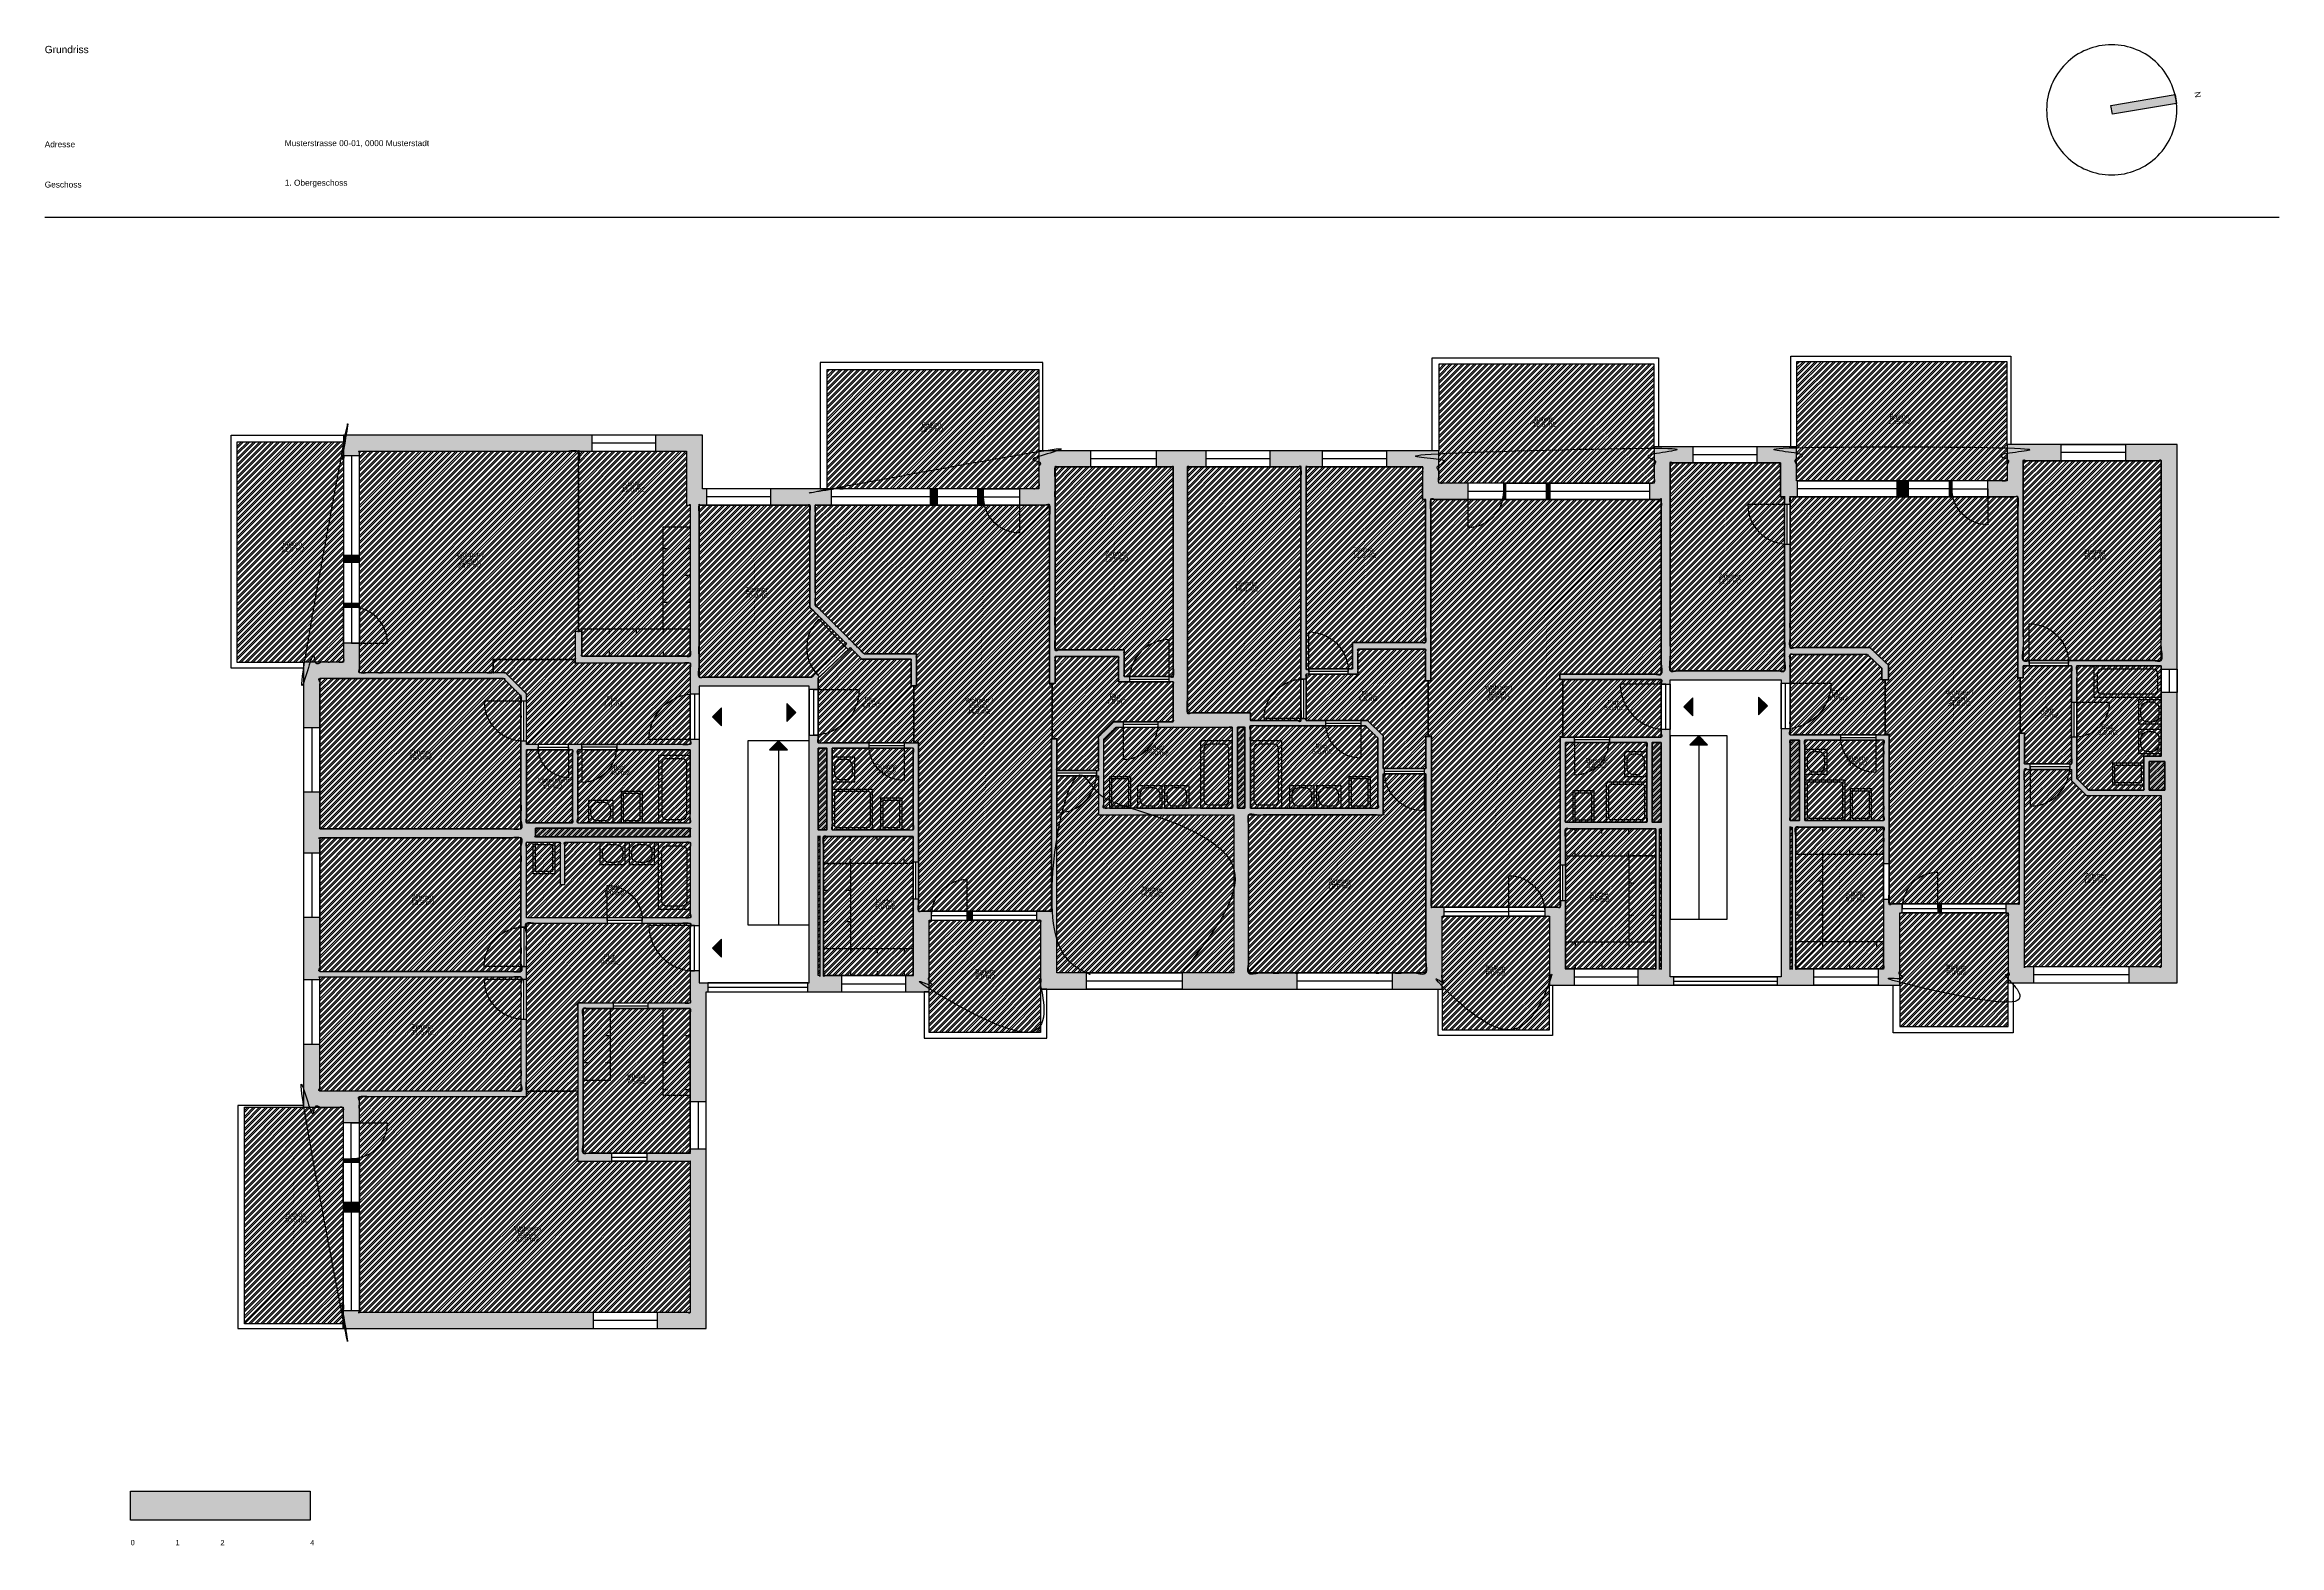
# Model space of a CAD drawing. Header units: metres. Extents: x 1.9 to 51.7, y 53.9 to 87.4.
import ezdxf

# ---------------------------------------------------------------- set-up
doc = ezdxf.new("R2010")
doc.units = ezdxf.units.M
doc.layers.get('0').update_dxf_attribs({"true_color": 0x000000})
for name, color, linetype, true_color in [('Fenster', 7, 'Continuous', 0x000000), ('GelÃ¤nder', 7, 'Continuous', 0x000000), ('KÃ¼chenelemente_ SanitÃ¤robjekte', 7, 'Continuous', 0x000000), ('Plankopf', 7, 'Continuous', 0x000000), ('Raumpolygone', 7, 'Continuous', 0x000000), ('Raumstempel', 7, 'Continuous', 0x000000), ('SchÃ¤chte', 7, 'Continuous', 0x000000), ('SIA416-ANF', 7, 'Continuous', 0x000000), ('SIA416-FF', 7, 'Continuous', 0x000000), ('SIA416-HNF', 7, 'Continuous', 0x000000), ('SIA416-NNF', 7, 'Continuous', 0x000000), ('Treppen_Aufzug', 7, 'Continuous', 0x000000), ('TÃ¼ren', 7, 'Continuous', 0x000000), ('WÃ¤nde', 7, 'Continuous', 0x000000)]:
    doc.layers.add(name, color=color, linetype=linetype, true_color=true_color)
doc.styles.add('Arial Regular', font='')
doc.styles.get('Arial Regular').set_extended_font_data('Arial')

# ---------------------------------------------------------------- blocks, each defined once
blk = doc.blocks.new('Block 03')
at = {"layer": 'KÃ¼chenelemente_ SanitÃ¤robjekte'}
blk.add_line((-0.24, 0), (0.24, 0), dxfattribs=at)
blk.add_lwpolyline([(0.24, 0), (0.24, 0.7), (-0.24, 0.7), (-0.24, 0)], dxfattribs=at)
blk.add_lwpolyline([(0.19, 0.05), (0.19, 0.65), (-0.19, 0.65), (-0.19, 0.05)], close=True, dxfattribs=at)
blk = doc.blocks.new('Block 04')
at = {"layer": 'KÃ¼chenelemente_ SanitÃ¤robjekte'}
blk.add_lwpolyline([(-0.275, 0), (0.275, 0), (0.275, 0.5), (-0.275, 0.5)], close=True, dxfattribs=at)
for points in [[(-0.225, 0.3), (-0.225, 0.2)], [(0.075, 0.45), (-0.075, 0.45)], [(-0.075, 0.05), (0.075, 0.05)], [(0.225, 0.2), (0.225, 0.3)]]:
    blk.add_lwpolyline(points, dxfattribs=at)
for centre, start, end in [((-0.075, 0.3), 90, 180), ((-0.075, 0.2), 180, 270), ((0.075, 0.3), 0, 90), ((0.075, 0.2), 270, 360)]:
    blk.add_arc(centre, 0.15, start, end, dxfattribs=at)
blk = doc.blocks.new('Block 01')
at = {"layer": 'KÃ¼chenelemente_ SanitÃ¤robjekte'}
blk.add_lwpolyline([(0, 0), (0.7, 0), (0.7, 1.5), (0, 1.5)], close=True, dxfattribs=at)
for points in [[(0.075, 1.325), (0.075, 0.175)], [(0.525, 1.425), (0.175, 1.425)], [(0.625, 0.175), (0.625, 1.325)], [(0.175, 0.075), (0.525, 0.075)]]:
    blk.add_lwpolyline(points, dxfattribs=at)
for centre, start, end in [((0.175, 1.325), 90, 180), ((0.525, 1.325), 0, 90), ((0.175, 0.175), 180, 270), ((0.525, 0.175), 270, 360)]:
    blk.add_arc(centre, 0.1, start, end, dxfattribs=at)
blk = doc.blocks.new('Block 02')
at = {"layer": 'KÃ¼chenelemente_ SanitÃ¤robjekte'}
blk.add_lwpolyline([(0, 0), (0.9, 0), (0.9, 0.9), (0, 0.9)], close=True, dxfattribs=at)
for points in [[(0.05, 0.8), (0.05, 0.1)], [(0.8, 0.85), (0.1, 0.85)], [(0.85, 0.1), (0.85, 0.8)], [(0.1, 0.05), (0.8, 0.05)]]:
    blk.add_lwpolyline(points, dxfattribs=at)
for centre, start, end in [((0.1, 0.8), 90, 180), ((0.8, 0.8), 0, 90), ((0.1, 0.1), 180, 270), ((0.8, 0.1), 270, 0)]:
    blk.add_arc(centre, 0.05, start, end, dxfattribs=at)

msp = doc.modelspace()

# ---------------------------------------------------------------- hatches: boundary and pattern name
for points in [[(38.43, 72.603), (38.63, 72.403), (38.63, 72.803)], [(40.298, 72.621), (40.098, 72.821), (40.098, 72.421)], [(16.792, 72.382), (16.992, 72.182), (16.992, 72.582)], [(18.647, 72.479), (18.447, 72.679), (18.447, 72.279)], [(16.792, 67.227), (16.992, 67.027), (16.992, 67.427)]]:
    msp.add_hatch(color=256).paths.add_polyline_path(points, flags=0)
at = {"layer": 'Plankopf'}
msp.add_hatch(color=256, dxfattribs=at).paths.add_polyline_path([(49.411, 86.046), (47.981, 85.803), (47.948, 86), (49.378, 86.244)], flags=0)
at = {"layer": 'Plankopf', "true_color": 0xffffff}
for points in [[(4.83, 54.806), (4.83, 55.132), (3.83, 55.132), (3.83, 54.806)], [(5.83, 54.481), (5.83, 54.806), (4.83, 54.806), (4.83, 54.481)], [(7.83, 54.806), (7.83, 55.132), (5.83, 55.132), (5.83, 54.806)]]:
    msp.add_hatch(color=7, dxfattribs=at).paths.add_polyline_path(points, flags=0)
at = {"layer": 'Plankopf', "true_color": 0x000000}
for points in [[(4.83, 54.481), (4.83, 54.806), (3.83, 54.806), (3.83, 54.481)], [(5.83, 54.806), (5.83, 55.132), (4.83, 55.132), (4.83, 54.806)], [(7.83, 54.481), (7.83, 54.806), (5.83, 54.806), (5.83, 54.481)]]:
    msp.add_hatch(color=18, dxfattribs=at).paths.add_polyline_path(points, flags=0)
at = {"layer": 'SchÃ¤chte', "true_color": 0x9f9f9f}
for points in [[(28.655, 70.346), (28.487, 70.346), (28.487, 72.151), (28.655, 72.151)], [(37.93, 71.808), (37.729, 71.808), (37.729, 70.032), (37.93, 70.032)], [(41.007, 71.86), (40.798, 71.86), (40.798, 70.072), (41.007, 70.072)], [(19.147, 71.681), (19.147, 69.864), (19.34, 69.864), (19.34, 71.681)], [(49.146, 71.383), (48.8, 71.383), (48.8, 70.749), (49.146, 70.749)], [(12.847, 69.899), (12.847, 69.704), (16.292, 69.704), (16.292, 69.899)], [(19.147, 66.614), (19.184, 66.614), (19.184, 69.714), (19.147, 69.714)], [(37.888, 69.882), (37.888, 66.764), (37.93, 66.764), (37.93, 69.882)], [(40.845, 69.922), (40.798, 69.922), (40.798, 66.764), (40.845, 66.764)]]:
    msp.add_hatch(color=253, dxfattribs=at).paths.add_polyline_path(points, flags=0)
at = {"layer": 'SIA416-ANF'}
h = msp.add_hatch(dxfattribs=at)
h.set_pattern_fill('ANSI32', color=256, scale=0.01, style=0, pattern_type=2)
h.paths.add_polyline_path([(35.366, 77.581), (35.455, 77.581), (37.665, 77.581), (37.77, 77.581), (37.77, 78.397), (37.77, 80.233), (32.974, 80.233), (32.974, 78.306), (32.973, 77.581), (34.466, 77.581)], flags=0)
h = msp.add_hatch(dxfattribs=at)
h.set_pattern_fill('ANSI32', color=256, scale=0.01, style=0, pattern_type=2)
h.paths.add_polyline_path([(43.176, 77.637), (43.44, 77.637), (44.34, 77.637), (45.634, 77.637), (45.634, 78.445), (45.634, 80.29), (40.944, 80.29), (40.944, 78.397), (40.944, 77.637), (40.966, 77.637)], flags=0)
h = msp.add_hatch(dxfattribs=at)
h.set_pattern_fill('ANSI32', color=256, scale=0.01, style=0, pattern_type=2)
h.paths.add_polyline_path([(21.801, 77.457), (22.701, 77.457), (24.063, 77.457), (24.063, 78.306), (24.063, 80.115), (19.348, 80.115), (19.348, 77.457), (19.437, 77.457), (21.647, 77.457)], flags=0)
h = msp.add_hatch(dxfattribs=at)
h.set_pattern_fill('ANSI32', color=256, scale=0.01, style=0, pattern_type=2)
h.paths.add_polyline_path([(8.571, 75.981), (8.571, 78.191), (8.571, 78.496), (6.198, 78.496), (6.198, 73.596), (7.684, 73.596), (8.571, 73.596), (8.571, 74.914), (8.571, 75.814)], flags=0)
h = msp.add_hatch(dxfattribs=at)
h.set_pattern_fill('ANSI32', color=256, scale=0.01, style=0, pattern_type=2)
h.paths.add_polyline_path([(22.584, 67.851), (21.622, 67.851), (21.622, 66.254), (21.622, 65.351), (24.102, 65.351), (24.102, 66.313), (24.102, 67.851), (24.014, 67.851)], flags=0)
h = msp.add_hatch(dxfattribs=at)
h.set_pattern_fill('ANSI32', color=256, scale=0.01, style=0, pattern_type=2)
h.paths.add_polyline_path([(34.526, 67.941), (33.096, 67.941), (33.047, 67.941), (33.047, 66.313), (33.047, 65.407), (35.437, 65.407), (35.437, 66.404), (35.437, 67.941)], flags=0)
h = msp.add_hatch(dxfattribs=at)
h.set_pattern_fill('ANSI32', color=256, scale=0.01, style=0, pattern_type=2)
h.paths.add_polyline_path([(44.174, 68.013), (43.244, 68.013), (43.244, 66.404), (43.244, 65.483), (45.66, 65.483), (45.66, 66.452), (45.66, 68.013), (45.604, 68.013)], flags=0)
h = msp.add_hatch(dxfattribs=at)
h.set_pattern_fill('ANSI32', color=256, scale=0.01, style=0, pattern_type=2)
h.paths.add_polyline_path([(8.565, 61.562), (8.565, 62.462), (8.565, 63.683), (7.684, 63.683), (6.363, 63.683), (6.363, 58.855), (8.565, 58.855), (8.565, 59.145), (8.565, 61.355)], flags=0)
at = {"layer": 'SIA416-FF'}
h = msp.add_hatch(dxfattribs=at)
h.set_pattern_fill('ANSI32', color=256, scale=0.01, style=0, pattern_type=2)
h.paths.add_polyline_path([(28.655, 70.346), (28.487, 70.346), (28.487, 72.151), (28.655, 72.151)], flags=0)
h = msp.add_hatch(dxfattribs=at)
h.set_pattern_fill('ANSI32', color=256, scale=0.01, style=0, pattern_type=2)
h.paths.add_polyline_path([(37.93, 71.808), (37.729, 71.808), (37.729, 70.032), (37.93, 70.032)], flags=0)
h = msp.add_hatch(dxfattribs=at)
h.set_pattern_fill('ANSI32', color=256, scale=0.01, style=0, pattern_type=2)
h.paths.add_polyline_path([(41.007, 71.86), (40.798, 71.86), (40.798, 70.072), (41.007, 70.072)], flags=0)
h = msp.add_hatch(dxfattribs=at)
h.set_pattern_fill('ANSI32', color=256, scale=0.01, style=0, pattern_type=2)
h.paths.add_polyline_path([(19.147, 71.681), (19.147, 69.864), (19.34, 69.864), (19.34, 71.681)], flags=0)
h = msp.add_hatch(dxfattribs=at)
h.set_pattern_fill('ANSI32', color=256, scale=0.01, style=0, pattern_type=2)
h.paths.add_polyline_path([(49.146, 71.383), (48.8, 71.383), (48.8, 70.749), (49.146, 70.749)], flags=0)
h = msp.add_hatch(dxfattribs=at)
h.set_pattern_fill('ANSI32', color=256, scale=0.01, style=0, pattern_type=2)
h.paths.add_polyline_path([(12.847, 69.899), (12.847, 69.704), (16.292, 69.704), (16.292, 69.899)], flags=0)
h = msp.add_hatch(dxfattribs=at)
h.set_pattern_fill('ANSI32', color=256, scale=0.01, style=0, pattern_type=2)
h.paths.add_polyline_path([(19.147, 66.614), (19.184, 66.614), (19.184, 69.714), (19.147, 69.714)], flags=0)
h = msp.add_hatch(dxfattribs=at)
h.set_pattern_fill('ANSI32', color=256, scale=0.01, style=0, pattern_type=2)
h.paths.add_polyline_path([(37.888, 69.882), (37.888, 66.764), (37.93, 66.764), (37.93, 69.882)], flags=0)
h = msp.add_hatch(dxfattribs=at)
h.set_pattern_fill('ANSI32', color=256, scale=0.01, style=0, pattern_type=2)
h.paths.add_polyline_path([(40.845, 69.922), (40.798, 69.922), (40.798, 66.764), (40.845, 66.764)], flags=0)
at = {"layer": 'SIA416-HNF'}
h = msp.add_hatch(dxfattribs=at)
h.set_pattern_fill('ANSI32', color=256, scale=0.01, style=0, pattern_type=2)
h.paths.add_polyline_path([(8.931, 75.981), (8.931, 75.814), (8.931, 74.914), (8.931, 73.356), (11.907, 73.356), (11.907, 73.658), (13.732, 73.658), (13.732, 74.284), (13.807, 74.284), (13.807, 78.294), (8.931, 78.294), (8.931, 78.191)], flags=0)
h = msp.add_hatch(dxfattribs=at)
h.set_pattern_fill('ANSI32', color=256, scale=0.01, style=0, pattern_type=2)
h.paths.add_polyline_path([(13.807, 74.284), (13.882, 74.284), (13.882, 73.733), (16.292, 73.733), (16.292, 77.097), (16.211, 77.097), (16.211, 78.294), (15.532, 78.294), (14.102, 78.294), (13.807, 78.294)], flags=0)
h = msp.add_hatch(dxfattribs=at)
h.set_pattern_fill('ANSI32', color=256, scale=0.01, style=0, pattern_type=2)
h.paths.add_polyline_path([(25.214, 77.946), (24.423, 77.946), (24.423, 73.872), (25.961, 73.872), (25.961, 73.279), (27.054, 73.279), (27.054, 77.946), (26.684, 77.946)], flags=0)
h = msp.add_hatch(dxfattribs=at)
h.set_pattern_fill('ANSI32', color=256, scale=0.01, style=0, pattern_type=2)
h.paths.add_polyline_path([(27.783, 77.946), (27.374, 77.946), (27.374, 72.471), (28.775, 72.471), (28.775, 72.299), (29.9, 72.299), (29.9, 77.946), (29.213, 77.946)], flags=0)
h = msp.add_hatch(dxfattribs=at)
h.set_pattern_fill('ANSI32', color=256, scale=0.01, style=0, pattern_type=2)
h.paths.add_polyline_path([(31.053, 74.034), (32.675, 74.034), (32.675, 77.221), (32.613, 77.221), (32.614, 77.946), (31.809, 77.946), (30.379, 77.946), (30.02, 77.946), (30.02, 73.45), (31.053, 73.45)], flags=0)
h = msp.add_hatch(dxfattribs=at)
h.set_pattern_fill('ANSI32', color=256, scale=0.01, style=0, pattern_type=2)
h.paths.add_polyline_path([(38.635, 78.037), (38.13, 78.037), (38.13, 73.404), (40.678, 73.404), (40.678, 77.277), (40.584, 77.277), (40.584, 78.037), (40.065, 78.037)], flags=0)
h = msp.add_hatch(dxfattribs=at)
h.set_pattern_fill('ANSI32', color=256, scale=0.01, style=0, pattern_type=2)
h.paths.add_polyline_path([(46.841, 78.085), (45.994, 78.085), (45.994, 73.634), (49.066, 73.634), (49.066, 78.085), (48.271, 78.085)], flags=0)
h = msp.add_hatch(dxfattribs=at)
h.set_pattern_fill('ANSI32', color=256, scale=0.01, style=0, pattern_type=2)
h.paths.add_polyline_path([(35.737, 73.208), (35.671, 73.208), (35.671, 73.328), (37.93, 73.328), (37.93, 77.221), (37.665, 77.221), (35.455, 77.221), (35.366, 77.221), (34.466, 77.221), (32.795, 77.221), (32.795, 73.179), (32.735, 73.179), (32.735, 71.938), (32.807, 71.938), (32.807, 68.141), (33.096, 68.141), (34.526, 68.141), (35.677, 68.141), (35.677, 71.928), (35.737, 71.928)], flags=0)
h = msp.add_hatch(dxfattribs=at)
h.set_pattern_fill('ANSI32', color=256, scale=0.01, style=0, pattern_type=2)
h.paths.add_polyline_path([(40.966, 77.277), (40.798, 77.277), (40.798, 73.921), (42.578, 73.921), (42.992, 73.529), (42.992, 73.203), (42.917, 73.203), (42.917, 71.98), (43.004, 71.98), (43.004, 68.213), (44.174, 68.213), (45.604, 68.213), (45.9, 68.213), (45.9, 72.014), (45.922, 72.014), (45.922, 73.249), (45.874, 73.249), (45.874, 77.277), (44.34, 77.277), (43.44, 77.277), (43.176, 77.277)], flags=0)
h = msp.add_hatch(dxfattribs=at)
h.set_pattern_fill('ANSI32', color=256, scale=0.01, style=0, pattern_type=2)
h.paths.add_polyline_path([(16.661, 77.097), (16.492, 77.097), (16.492, 73.265), (19.002, 73.265), (19.777, 74.007), (18.963, 74.822), (18.963, 77.097), (18.091, 77.097)], flags=0)
h = msp.add_hatch(dxfattribs=at)
h.set_pattern_fill('ANSI32', color=256, scale=0.01, style=0, pattern_type=2)
h.paths.add_polyline_path([(19.437, 77.097), (19.083, 77.097), (19.083, 74.872), (20.171, 73.781), (21.335, 73.781), (21.335, 73.067), (21.275, 73.067), (21.275, 71.801), (21.382, 71.801), (21.382, 68.051), (22.584, 68.051), (24.014, 68.051), (24.342, 68.051), (24.342, 71.889), (24.363, 71.889), (24.363, 73.125), (24.303, 73.125), (24.303, 77.097), (22.701, 77.097), (21.801, 77.097), (21.647, 77.097)], flags=0)
h = msp.add_hatch(dxfattribs=at)
h.set_pattern_fill('ANSI32', color=256, scale=0.01, style=0, pattern_type=2)
h.paths.add_polyline_path([(21.275, 73.067), (21.215, 73.067), (21.215, 73.661), (20.122, 73.661), (19.862, 73.922), (19.147, 73.238), (19.147, 71.801), (21.275, 71.801)], flags=0)
h = msp.add_hatch(dxfattribs=at)
h.set_pattern_fill('ANSI32', color=256, scale=0.01, style=0, pattern_type=2)
h.paths.add_polyline_path([(24.363, 71.889), (24.462, 71.889), (24.462, 71.182), (25.389, 71.182), (25.389, 71.931), (25.737, 72.271), (27.054, 72.271), (27.054, 73.159), (25.841, 73.159), (25.841, 73.722), (24.423, 73.722), (24.423, 73.125), (24.363, 73.125)], flags=0)
h = msp.add_hatch(dxfattribs=at)
h.set_pattern_fill('ANSI32', color=256, scale=0.01, style=0, pattern_type=2)
h.paths.add_polyline_path([(32.735, 73.179), (32.675, 73.179), (32.675, 73.884), (31.173, 73.884), (31.173, 73.33), (30.02, 73.33), (30.02, 72.299), (31.386, 72.299), (31.736, 71.957), (31.736, 71.226), (32.687, 71.226), (32.687, 71.938), (32.735, 71.938)], flags=0)
h = msp.add_hatch(dxfattribs=at)
h.set_pattern_fill('ANSI32', color=256, scale=0.01, style=0, pattern_type=2)
h.paths.add_polyline_path([(42.917, 73.203), (42.842, 73.203), (42.842, 73.465), (42.518, 73.771), (40.798, 73.771), (40.798, 71.98), (42.917, 71.98)], flags=0)
h = msp.add_hatch(dxfattribs=at)
h.set_pattern_fill('ANSI32', color=256, scale=0.01, style=0, pattern_type=2)
h.paths.add_polyline_path([(8.044, 69.884), (12.526, 69.884), (12.526, 72.845), (12.134, 73.236), (8.044, 73.236), (8.044, 72.136), (8.044, 70.706)], flags=0)
h = msp.add_hatch(dxfattribs=at)
h.set_pattern_fill('ANSI32', color=256, scale=0.01, style=0, pattern_type=2)
h.paths.add_polyline_path([(12.646, 71.764), (16.292, 71.764), (16.292, 73.583), (13.732, 73.583), (13.732, 73.658), (11.907, 73.658), (11.907, 73.356), (12.184, 73.356), (12.646, 72.895)], flags=0)
h = msp.add_hatch(dxfattribs=at)
h.set_pattern_fill('ANSI32', color=256, scale=0.01, style=0, pattern_type=2)
h.paths.add_polyline_path([(35.737, 73.208), (35.737, 71.928), (37.93, 71.928), (37.93, 73.208)], flags=0)
h = msp.add_hatch(dxfattribs=at)
h.set_pattern_fill('ANSI32', color=256, scale=0.01, style=0, pattern_type=2)
h.paths.add_polyline_path([(45.922, 72.014), (46.02, 72.014), (46.02, 71.329), (47.07, 71.329), (47.07, 73.514), (45.994, 73.514), (45.994, 73.249), (45.922, 73.249)], flags=0)
h = msp.add_hatch(dxfattribs=at)
h.set_pattern_fill('ANSI32', color=256, scale=0.01, style=0, pattern_type=2)
h.paths.add_polyline_path([(49.066, 73.44), (49.066, 73.514), (47.19, 73.514), (47.19, 71.007), (47.449, 70.749), (48.68, 70.749), (48.68, 71.503), (49.066, 71.503), (49.066, 72.92)], flags=0)
h = msp.add_hatch(dxfattribs=at)
h.set_pattern_fill('ANSI32', color=256, scale=0.01, style=0, pattern_type=2)
h.paths.add_polyline_path([(27.054, 72.151), (27.054, 72.151), (25.785, 72.151), (25.509, 71.881), (25.509, 70.346), (28.367, 70.346), (28.367, 72.151)], flags=0)
h = msp.add_hatch(dxfattribs=at)
h.set_pattern_fill('ANSI32', color=256, scale=0.01, style=0, pattern_type=2)
h.paths.add_polyline_path([(28.775, 70.346), (31.616, 70.346), (31.616, 71.907), (31.337, 72.179), (28.775, 72.179)], flags=0)
h = msp.add_hatch(dxfattribs=at)
h.set_pattern_fill('ANSI32', color=256, scale=0.01, style=0, pattern_type=2)
h.paths.add_polyline_path([(35.797, 71.808), (35.797, 70.032), (37.609, 70.032), (37.609, 71.808)], flags=0)
h = msp.add_hatch(dxfattribs=at)
h.set_pattern_fill('ANSI32', color=256, scale=0.01, style=0, pattern_type=2)
h.paths.add_polyline_path([(41.127, 70.072), (42.884, 70.072), (42.884, 71.86), (41.127, 71.86)], flags=0)
h = msp.add_hatch(dxfattribs=at)
h.set_pattern_fill('ANSI32', color=256, scale=0.01, style=0, pattern_type=2)
h.paths.add_polyline_path([(16.292, 71.644), (13.793, 71.644), (13.793, 70.019), (16.292, 70.019)], flags=0)
h = msp.add_hatch(dxfattribs=at)
h.set_pattern_fill('ANSI32', color=256, scale=0.01, style=0, pattern_type=2)
h.paths.add_polyline_path([(19.46, 71.681), (19.46, 69.864), (21.262, 69.864), (21.262, 71.681)], flags=0)
h = msp.add_hatch(dxfattribs=at)
h.set_pattern_fill('ANSI32', color=256, scale=0.01, style=0, pattern_type=2)
h.paths.add_polyline_path([(49.066, 70.629), (47.4, 70.629), (47.07, 70.957), (47.07, 71.209), (46.02, 71.209), (46.02, 66.812), (46.22, 66.812), (48.35, 66.812), (49.066, 66.812)], flags=0)
h = msp.add_hatch(dxfattribs=at)
h.set_pattern_fill('ANSI32', color=256, scale=0.01, style=0, pattern_type=2)
h.paths.add_polyline_path([(27.256, 66.673), (28.41, 66.673), (28.41, 70.196), (25.389, 70.196), (25.389, 71.062), (24.462, 71.062), (24.462, 67.951), (24.462, 66.673), (25.126, 66.673)], flags=0)
h = msp.add_hatch(dxfattribs=at)
h.set_pattern_fill('ANSI32', color=256, scale=0.01, style=0, pattern_type=2)
h.paths.add_polyline_path([(32.687, 71.106), (32.687, 66.673), (28.73, 66.673), (28.73, 70.196), (31.736, 70.196), (31.736, 71.106)], flags=0)
h = msp.add_hatch(dxfattribs=at)
h.set_pattern_fill('ANSI32', color=256, scale=0.01, style=0, pattern_type=2)
h.paths.add_polyline_path([(21.262, 69.714), (19.264, 69.714), (19.264, 66.614), (19.669, 66.614), (21.099, 66.614), (21.262, 66.614)], flags=0)
h = msp.add_hatch(dxfattribs=at)
h.set_pattern_fill('ANSI32', color=256, scale=0.01, style=0, pattern_type=2)
h.paths.add_polyline_path([(37.808, 69.882), (35.797, 69.882), (35.797, 66.764), (35.988, 66.764), (37.418, 66.764), (37.808, 66.764)], flags=0)
h = msp.add_hatch(dxfattribs=at)
h.set_pattern_fill('ANSI32', color=256, scale=0.01, style=0, pattern_type=2)
h.paths.add_polyline_path([(42.884, 68.113), (42.884, 68.113), (42.884, 69.922), (40.925, 69.922), (40.925, 66.764), (41.33, 66.764), (42.76, 66.764), (42.884, 66.764)], flags=0)
h = msp.add_hatch(dxfattribs=at)
h.set_pattern_fill('ANSI32', color=256, scale=0.01, style=0, pattern_type=2)
h.paths.add_polyline_path([(8.044, 67.914), (8.044, 66.704), (12.526, 66.704), (12.526, 69.684), (8.044, 69.684), (8.044, 69.344)], flags=0)
h = msp.add_hatch(dxfattribs=at)
h.set_pattern_fill('ANSI32', color=256, scale=0.01, style=0, pattern_type=2)
h.paths.add_polyline_path([(12.646, 67.903), (16.292, 67.903), (16.292, 69.584), (13.501, 69.584), (13.501, 68.645), (13.401, 68.645), (13.401, 69.584), (12.646, 69.584)], flags=0)
h = msp.add_hatch(dxfattribs=at)
h.set_pattern_fill('ANSI32', color=256, scale=0.01, style=0, pattern_type=2)
h.paths.add_polyline_path([(13.789, 64.043), (13.789, 66.001), (16.292, 66.001), (16.292, 67.783), (12.646, 67.783), (12.646, 64.043)], flags=0)
h = msp.add_hatch(dxfattribs=at)
h.set_pattern_fill('ANSI32', color=256, scale=0.01, style=0, pattern_type=2)
h.paths.add_polyline_path([(8.044, 65.09), (8.044, 64.043), (12.526, 64.043), (12.526, 66.584), (8.044, 66.584), (8.044, 66.52)], flags=0)
h = msp.add_hatch(dxfattribs=at)
h.set_pattern_fill('ANSI32', color=256, scale=0.01, style=0, pattern_type=2)
h.paths.add_polyline_path([(16.292, 63.804), (16.292, 65.881), (13.909, 65.881), (13.909, 62.661), (16.292, 62.661), (16.292, 62.754)], flags=0)
h = msp.add_hatch(dxfattribs=at)
h.set_pattern_fill('ANSI32', color=256, scale=0.01, style=0, pattern_type=2)
h.paths.add_polyline_path([(16.292, 62.481), (13.789, 62.481), (13.789, 64.043), (12.646, 64.043), (12.646, 63.923), (8.925, 63.923), (8.925, 62.462), (8.925, 61.562), (8.925, 61.355), (8.925, 59.145), (8.925, 59.111), (14.135, 59.111), (15.565, 59.111), (16.292, 59.111)], flags=0)
at = {"layer": 'SIA416-NNF'}
h = msp.add_hatch(dxfattribs=at)
h.set_pattern_fill('ANSI32', color=256, scale=0.01, style=0, pattern_type=2)
h.paths.add_polyline_path([(12.646, 71.644), (12.646, 70.019), (13.673, 70.019), (13.673, 71.644)], flags=0)
at = {"layer": 'Treppen_Aufzug'}
for points in [[(18.264, 71.848), (18.064, 71.648), (18.464, 71.648)], [(38.763, 71.954), (38.563, 71.754), (38.963, 71.754)]]:
    msp.add_hatch(color=256, dxfattribs=at).paths.add_polyline_path(points, flags=0)
at = {"layer": 'WÃ¤nde'}
for points in [[(14.102, 78.294), (8.931, 78.294), (8.931, 78.191), (8.571, 78.191), (8.571, 78.654), (14.102, 78.654)], [(16.292, 72.889), (16.292, 73.583), (13.732, 73.583), (13.732, 74.284), (13.882, 74.284), (13.882, 73.733), (16.292, 73.733), (16.292, 77.097), (16.211, 77.097), (16.211, 78.294), (15.532, 78.294), (15.532, 78.654), (16.571, 78.654), (16.571, 77.457), (16.661, 77.457), (16.661, 77.097), (16.492, 77.097), (16.492, 73.265), (19.002, 73.265), (19.095, 73.354), (19.178, 73.268), (19.147, 73.238), (19.147, 72.986), (18.947, 72.986), (18.947, 73.065), (16.492, 73.065), (16.492, 72.889)], [(25.214, 78.306), (24.063, 78.306), (24.063, 77.457), (23.633, 77.457), (23.633, 77.097), (24.303, 77.097), (24.303, 73.125), (24.423, 73.125), (24.423, 73.722), (25.841, 73.722), (25.841, 73.159), (26.086, 73.159), (26.086, 73.279), (25.961, 73.279), (25.961, 73.872), (24.423, 73.872), (24.423, 77.946), (25.214, 77.946)], [(26.684, 77.946), (27.054, 77.946), (27.054, 73.279), (26.966, 73.279), (26.966, 73.159), (27.054, 73.159), (27.054, 72.471), (27.374, 72.471), (27.374, 77.946), (27.783, 77.946), (27.783, 78.306), (26.684, 78.306)], [(29.213, 77.946), (29.9, 77.946), (29.9, 73.22), (30.02, 73.22), (30.02, 73.33), (30.076, 73.33), (30.076, 73.45), (30.02, 73.45), (30.02, 77.946), (30.379, 77.946), (30.379, 78.306), (29.213, 78.306)], [(31.809, 77.946), (32.614, 77.946), (32.613, 77.221), (32.675, 77.221), (32.675, 74.034), (31.053, 74.034), (31.053, 73.45), (30.956, 73.45), (30.956, 73.33), (31.173, 73.33), (31.173, 73.884), (32.675, 73.884), (32.675, 73.179), (32.795, 73.179), (32.795, 77.221), (33.619, 77.221), (33.619, 77.581), (32.973, 77.581), (32.974, 78.306), (31.809, 78.306)], [(38.635, 78.397), (37.77, 78.397), (37.77, 77.581), (37.665, 77.581), (37.665, 77.221), (37.93, 77.221), (37.93, 73.328), (35.671, 73.328), (35.671, 73.208), (37.93, 73.208), (37.93, 73.11), (38.13, 73.11), (38.13, 73.204), (40.598, 73.204), (40.598, 73.128), (40.798, 73.128), (40.798, 73.771), (42.518, 73.771), (42.842, 73.465), (42.842, 73.203), (42.992, 73.203), (42.992, 73.529), (42.578, 73.921), (40.798, 73.921), (40.798, 76.229), (40.678, 76.229), (40.678, 73.404), (38.13, 73.404), (38.13, 78.037), (38.635, 78.037)], [(40.065, 78.037), (40.584, 78.037), (40.584, 77.277), (40.678, 77.277), (40.678, 77.109), (40.798, 77.109), (40.798, 77.277), (40.966, 77.277), (40.966, 77.637), (40.944, 77.637), (40.944, 78.397), (40.065, 78.397)], [(46.841, 78.445), (45.634, 78.445), (45.634, 77.637), (45.206, 77.637), (45.206, 77.277), (45.874, 77.277), (45.874, 73.249), (45.994, 73.249), (45.994, 73.514), (46.122, 73.514), (46.122, 73.634), (45.994, 73.634), (45.994, 78.085), (46.841, 78.085)], [(49.066, 73.634), (47.002, 73.634), (47.002, 73.514), (47.07, 73.514), (47.07, 72.703), (47.19, 72.703), (47.19, 73.514), (49.066, 73.514), (49.066, 73.44), (49.426, 73.44), (49.426, 78.445), (48.271, 78.445), (48.271, 78.085), (49.066, 78.085)], [(19.731, 73.963), (19.777, 74.007), (18.963, 74.822), (18.963, 77.097), (18.091, 77.097), (18.091, 77.457), (19.437, 77.457), (19.437, 77.097), (19.083, 77.097), (19.083, 74.872), (20.171, 73.781), (21.335, 73.781), (21.335, 73.067), (21.215, 73.067), (21.215, 73.661), (20.122, 73.661), (19.862, 73.922), (19.813, 73.876)], [(21.647, 77.457), (21.647, 77.097), (21.801, 77.097), (21.801, 77.457)], [(22.701, 77.457), (22.701, 77.097), (22.833, 77.097), (22.833, 77.457)], [(34.466, 77.221), (34.466, 77.581), (34.419, 77.581), (34.419, 77.221)], [(35.455, 77.221), (35.455, 77.581), (35.366, 77.581), (35.366, 77.221)], [(43.44, 77.277), (43.44, 77.637), (43.176, 77.637), (43.176, 77.277)], [(44.406, 77.277), (44.406, 77.637), (44.34, 77.637), (44.34, 77.277)], [(8.571, 75.981), (8.931, 75.981), (8.931, 75.814), (8.571, 75.814)], [(8.571, 74.914), (8.931, 74.914), (8.931, 74.823), (8.571, 74.823)], [(12.526, 72.725), (12.526, 72.845), (12.134, 73.236), (8.044, 73.236), (8.044, 72.136), (7.684, 72.136), (7.684, 73.596), (8.571, 73.596), (8.571, 74.023), (8.931, 74.023), (8.931, 73.356), (12.184, 73.356), (12.646, 72.895), (12.646, 72.725)], [(28.367, 70.346), (25.509, 70.346), (25.509, 71.881), (25.785, 72.151), (25.938, 72.151), (25.938, 72.271), (25.737, 72.271), (25.389, 71.931), (25.389, 71.182), (25.347, 71.182), (25.347, 71.062), (25.389, 71.062), (25.389, 70.196), (28.41, 70.196)], [(27.054, 72.151), (28.367, 72.151), (28.367, 71.248), (28.487, 71.248), (28.487, 72.151), (28.655, 72.151), (28.655, 71.248), (28.775, 71.248), (28.775, 72.179), (28.775, 72.299), (28.775, 72.471), (27.374, 72.471), (27.054, 72.471), (27.054, 72.271), (26.718, 72.271), (26.718, 72.151), (27.054, 72.151)], [(29.9, 72.34), (29.9, 72.299), (28.775, 72.299), (28.775, 72.179), (30.455, 72.179), (30.455, 72.299), (30.02, 72.299), (30.02, 72.34)], [(31.235, 72.179), (31.337, 72.179), (31.616, 71.907), (31.616, 71.226), (31.736, 71.226), (31.736, 71.957), (31.386, 72.299), (31.235, 72.299)], [(24.342, 68.051), (24.014, 68.051), (24.014, 67.851), (24.102, 67.851), (24.102, 66.313), (25.126, 66.313), (25.126, 66.673), (24.462, 66.673), (24.462, 67.951), (24.462, 71.062), (24.467, 71.062), (24.467, 71.182), (24.462, 71.182), (24.462, 71.889), (24.342, 71.889)], [(33.096, 68.141), (32.807, 68.141), (32.807, 71.938), (32.687, 71.938), (32.687, 71.226), (32.644, 71.226), (32.644, 71.106), (32.687, 71.106), (32.687, 66.673), (31.941, 66.673), (31.941, 66.313), (33.047, 66.313), (33.047, 67.941), (33.096, 67.941)], [(46.148, 71.209), (46.02, 71.209), (46.02, 66.812), (46.22, 66.812), (46.22, 66.452), (45.66, 66.452), (45.66, 68.013), (45.604, 68.013), (45.604, 68.213), (45.9, 68.213), (45.9, 72.014), (46.02, 72.014), (46.02, 71.329), (46.148, 71.329)], [(28.367, 71.248), (28.487, 71.248), (28.487, 70.346), (28.655, 70.346), (28.655, 71.248), (28.775, 71.248), (28.775, 70.346), (29.272, 70.346), (29.272, 70.196), (28.73, 70.196), (28.41, 70.196), (28.367, 70.346)], [(31.616, 70.346), (31.736, 70.196), (31.736, 71.106), (31.764, 71.106), (31.764, 71.226), (31.736, 71.226), (31.616, 71.226)], [(28.41, 70.196), (28.41, 66.673), (27.256, 66.673), (27.256, 66.313), (29.811, 66.313), (29.811, 66.673), (28.73, 66.673), (28.73, 70.196)], [(31.616, 70.346), (29.272, 70.346), (29.272, 70.196), (31.736, 70.196)], [(21.262, 68.322), (21.262, 66.614), (21.099, 66.614), (21.099, 66.254), (21.622, 66.254), (21.622, 67.851), (21.667, 67.851), (21.667, 68.051), (21.382, 68.051), (21.382, 68.322)], [(35.333, 67.941), (35.437, 67.941), (35.437, 66.404), (35.988, 66.404), (35.988, 66.764), (35.797, 66.764), (35.797, 68.283), (35.677, 68.283), (35.677, 68.141), (35.333, 68.141)], [(42.76, 66.404), (43.244, 66.404), (43.244, 68.013), (43.294, 68.013), (43.294, 68.213), (43.004, 68.213), (43.004, 68.311), (42.884, 68.311), (42.884, 68.113), (42.884, 68.113), (42.884, 66.764), (42.76, 66.764)], [(44.174, 68.013), (44.174, 68.213), (44.094, 68.213), (44.094, 68.013)], [(8.044, 67.914), (8.044, 66.704), (12.526, 66.704), (12.526, 66.816), (12.646, 66.816), (12.646, 66.528), (12.526, 66.528), (12.526, 66.584), (8.044, 66.584), (8.044, 66.52), (7.684, 66.52), (7.684, 67.914)], [(22.584, 67.851), (22.584, 68.051), (22.467, 68.051), (22.467, 67.851)], [(34.526, 68.141), (34.526, 67.941), (34.533, 67.941), (34.533, 68.141)], [(16.652, 63.804), (16.292, 63.804), (16.292, 65.881), (15.356, 65.881), (15.356, 66.001), (16.292, 66.001), (16.292, 66.72), (16.492, 66.72), (16.492, 66.454), (16.689, 66.454), (16.689, 66.254), (16.652, 66.254)], [(14.576, 65.881), (13.909, 65.881), (13.909, 62.661), (14.549, 62.661), (14.549, 62.481), (13.789, 62.481), (13.789, 66.001), (14.576, 66.001)], [(8.044, 65.09), (8.044, 64.043), (12.526, 64.043), (12.526, 65.648), (12.646, 65.648), (12.646, 63.923), (8.925, 63.923), (8.925, 63.332), (8.565, 63.332), (8.565, 63.683), (7.684, 63.683), (7.684, 65.09)], [(15.565, 59.111), (16.292, 59.111), (16.292, 62.481), (15.329, 62.481), (15.329, 62.661), (16.292, 62.661), (16.292, 62.754), (16.652, 62.754), (16.652, 58.751), (15.565, 58.751)], [(8.565, 62.532), (8.925, 62.532), (8.925, 62.462), (8.565, 62.462)], [(8.565, 61.562), (8.925, 61.562), (8.925, 61.355), (8.565, 61.355)], [(8.925, 59.145), (8.925, 59.111), (14.135, 59.111), (14.135, 58.751), (8.565, 58.751), (8.565, 59.145)]]:
    msp.add_hatch(color=256, dxfattribs=at).paths.add_polyline_path(points, flags=0)
h = msp.add_hatch(color=256, dxfattribs=at)
h.paths.add_polyline_path([(48.35, 66.812), (49.066, 66.812), (49.066, 70.629), (47.4, 70.629), (47.07, 70.957), (47.07, 71.209), (47.028, 71.209), (47.028, 71.329), (47.07, 71.329), (47.07, 71.923), (47.19, 71.923), (47.19, 71.007), (47.449, 70.749), (48.68, 70.749), (48.68, 71.503), (49.066, 71.503), (49.066, 72.92), (49.426, 72.92), (49.426, 70.752), (49.426, 66.452), (48.35, 66.452)], flags=0)
h.paths.add_polyline_path([(49.146, 71.383), (48.8, 71.383), (48.8, 70.749), (49.146, 70.749)], flags=0)
h = msp.add_hatch(color=256, dxfattribs=at)
h.paths.add_polyline_path([(8.044, 69.884), (12.526, 69.884), (12.526, 71.845), (12.646, 71.845), (12.646, 71.764), (12.908, 71.764), (12.908, 71.644), (12.646, 71.644), (12.646, 70.019), (13.673, 70.019), (13.673, 71.644), (13.588, 71.644), (13.588, 71.764), (13.879, 71.764), (13.879, 71.644), (13.793, 71.644), (13.793, 70.019), (16.292, 70.019), (16.292, 71.644), (14.659, 71.644), (14.659, 71.764), (16.292, 71.764), (16.292, 71.875), (16.492, 71.875), (16.492, 67.734), (16.292, 67.734), (16.292, 67.783), (15.229, 67.783), (15.229, 67.903), (16.292, 67.903), (16.292, 69.584), (13.501, 69.584), (13.501, 68.645), (13.401, 68.645), (13.401, 69.584), (12.646, 69.584), (12.646, 67.903), (14.449, 67.903), (14.449, 67.783), (12.646, 67.783), (12.646, 67.696), (12.526, 67.696), (12.526, 69.684), (8.044, 69.684), (8.044, 69.344), (7.684, 69.344), (7.684, 70.706), (8.044, 70.706)], flags=0)
h.paths.add_polyline_path([(12.847, 69.899), (12.847, 69.704), (16.292, 69.704), (16.292, 69.899)], flags=0)
h = msp.add_hatch(color=256, dxfattribs=at)
h.paths.add_polyline_path([(19.147, 71.972), (19.147, 71.801), (20.281, 71.801), (20.281, 71.681), (19.46, 71.681), (19.46, 69.864), (21.262, 69.864), (21.262, 71.681), (21.061, 71.681), (21.061, 71.801), (21.382, 71.801), (21.382, 69.142), (21.262, 69.142), (21.262, 69.714), (19.264, 69.714), (19.264, 66.614), (19.669, 66.614), (19.669, 66.254), (18.919, 66.254), (18.919, 66.454), (18.947, 66.454), (18.947, 71.972)], flags=0)
h.paths.add_polyline_path([(19.147, 71.681), (19.147, 69.864), (19.34, 69.864), (19.34, 71.681)], flags=0)
h.paths.add_polyline_path([(19.147, 66.614), (19.184, 66.614), (19.184, 69.714), (19.147, 69.714)], flags=0)
h = msp.add_hatch(color=256, dxfattribs=at)
h.paths.add_polyline_path([(35.797, 69.083), (35.797, 69.882), (37.808, 69.882), (37.808, 66.764), (37.418, 66.764), (37.418, 66.404), (38.212, 66.404), (38.212, 66.584), (38.13, 66.584), (38.13, 72.097), (37.93, 72.097), (37.93, 71.928), (36.773, 71.928), (36.773, 71.808), (37.609, 71.808), (37.609, 70.032), (35.797, 70.032), (35.797, 71.808), (35.993, 71.808), (35.993, 71.928), (35.677, 71.928), (35.677, 69.083)], flags=0)
h.paths.add_polyline_path([(37.93, 71.808), (37.93, 70.032), (37.729, 70.032), (37.729, 71.808)], flags=0)
h.paths.add_polyline_path([(37.888, 69.882), (37.93, 69.882), (37.93, 66.764), (37.888, 66.764)], flags=0)
h = msp.add_hatch(color=256, dxfattribs=at)
h.paths.add_polyline_path([(41.33, 66.764), (40.925, 66.764), (40.925, 69.922), (42.884, 69.922), (42.884, 69.111), (43.004, 69.111), (43.004, 71.98), (42.709, 71.98), (42.709, 71.86), (42.884, 71.86), (42.884, 70.072), (41.127, 70.072), (41.127, 71.86), (41.929, 71.86), (41.929, 71.98), (40.798, 71.98), (40.798, 72.114), (40.598, 72.114), (40.598, 66.584), (40.512, 66.584), (40.512, 66.404), (41.33, 66.404)], flags=0)
h.paths.add_polyline_path([(40.845, 69.922), (40.845, 66.764), (40.798, 66.764), (40.798, 69.922)], flags=0)
h.paths.add_polyline_path([(41.007, 71.86), (41.007, 70.072), (40.798, 70.072), (40.798, 71.86)], flags=0)

# ---------------------------------------------------------------- linework, layer by layer
msp.add_lwpolyline([(1.915, 83.508), (51.698, 83.508)])
for points in [[(38.43, 72.603), (38.63, 72.403), (38.63, 72.803)], [(40.298, 72.621), (40.098, 72.821), (40.098, 72.421)], [(16.792, 72.382), (16.992, 72.182), (16.992, 72.582)], [(18.647, 72.479), (18.447, 72.679), (18.447, 72.279)], [(16.792, 67.227), (16.992, 67.027), (16.992, 67.427)]]:
    msp.add_lwpolyline(points, close=True)
at = {"layer": 'Fenster'}
for p, q in [((8.751, 78.191), (8.751, 75.981)), ((15.532, 78.474), (14.102, 78.474)), ((40.065, 78.217), (38.635, 78.217)), ((48.271, 78.265), (46.841, 78.265)), ((26.684, 78.126), (25.214, 78.126)), ((29.213, 78.126), (27.783, 78.126)), ((31.809, 78.126), (30.379, 78.126)), ((18.091, 77.277), (16.661, 77.277)), ((21.647, 77.277), (19.437, 77.277)), ((22.701, 77.277), (21.801, 77.277)), ((35.366, 77.401), (34.466, 77.401)), ((37.665, 77.401), (35.455, 77.401)), ((43.176, 77.457), (40.966, 77.457)), ((44.34, 77.457), (43.44, 77.457)), ((8.751, 75.814), (8.751, 74.914)), ((49.246, 73.44), (49.246, 72.92)), ((7.864, 72.136), (7.864, 70.706)), ((7.864, 69.344), (7.864, 67.914)), ((24.014, 67.951), (22.584, 67.951)), ((33.096, 68.041), (34.526, 68.041)), ((44.174, 68.113), (45.604, 68.113)), ((7.864, 66.52), (7.864, 65.09)), ((16.689, 66.354), (18.919, 66.354)), ((19.669, 66.434), (21.099, 66.434)), ((27.256, 66.493), (25.126, 66.493)), ((31.941, 66.493), (29.811, 66.493)), ((35.988, 66.584), (37.418, 66.584)), ((38.212, 66.494), (40.512, 66.494)), ((41.33, 66.584), (42.76, 66.584)), ((48.35, 66.632), (46.22, 66.632)), ((16.472, 63.804), (16.472, 62.754)), ((8.745, 62.462), (8.745, 61.562)), ((8.745, 61.355), (8.745, 59.145)), ((15.565, 58.931), (14.135, 58.931))]:
    msp.add_line(p, q, dxfattribs=at)
for points in [[(8.931, 78.191), (8.571, 78.191), (8.571, 75.981), (8.931, 75.981)], [(15.532, 78.294), (15.532, 78.654), (14.102, 78.654), (14.102, 78.294)], [(26.684, 77.946), (26.684, 78.306), (25.214, 78.306), (25.214, 77.946)], [(29.213, 77.946), (29.213, 78.306), (27.783, 78.306), (27.783, 77.946)], [(31.809, 78.306), (31.809, 77.946), (30.379, 77.946), (30.379, 78.306)], [(40.065, 78.037), (40.065, 78.397), (38.635, 78.397), (38.635, 78.037)], [(48.271, 78.445), (48.271, 78.085), (46.841, 78.085), (46.841, 78.445)], [(18.091, 77.097), (18.091, 77.457), (16.661, 77.457), (16.661, 77.097)], [(21.647, 77.097), (21.647, 77.457), (19.437, 77.457), (19.437, 77.097)], [(22.701, 77.097), (22.701, 77.457), (21.801, 77.457), (21.801, 77.097)], [(35.366, 77.581), (35.366, 77.221), (34.466, 77.221), (34.466, 77.581)], [(37.665, 77.581), (37.665, 77.221), (35.455, 77.221), (35.455, 77.581)], [(43.176, 77.637), (43.176, 77.277), (40.966, 77.277), (40.966, 77.637)], [(44.34, 77.637), (44.34, 77.277), (43.44, 77.277), (43.44, 77.637)], [(8.931, 75.814), (8.571, 75.814), (8.571, 74.914), (8.931, 74.914)], [(49.066, 73.44), (49.426, 73.44), (49.426, 72.92), (49.066, 72.92)], [(8.044, 72.136), (7.684, 72.136), (7.684, 70.706), (8.044, 70.706)], [(8.044, 69.344), (7.684, 69.344), (7.684, 67.914), (8.044, 67.914)], [(44.174, 68.013), (44.174, 68.213), (45.604, 68.213), (45.604, 68.013)], [(24.014, 68.051), (24.014, 67.851), (22.584, 67.851), (22.584, 68.051)], [(33.096, 67.941), (33.096, 68.141), (34.526, 68.141), (34.526, 67.941)], [(35.988, 66.764), (35.988, 66.404), (37.418, 66.404), (37.418, 66.764)], [(41.33, 66.404), (41.33, 66.764), (42.76, 66.764), (42.76, 66.404)], [(48.35, 66.452), (48.35, 66.812), (46.22, 66.812), (46.22, 66.452)], [(8.044, 66.52), (7.684, 66.52), (7.684, 65.09), (8.044, 65.09)], [(16.689, 66.454), (16.689, 66.254), (18.919, 66.254), (18.919, 66.454)], [(19.669, 66.614), (19.669, 66.254), (21.099, 66.254), (21.099, 66.614)], [(27.256, 66.673), (27.256, 66.313), (25.126, 66.313), (25.126, 66.673)], [(31.941, 66.313), (31.941, 66.673), (29.811, 66.673), (29.811, 66.313)], [(38.212, 66.404), (38.212, 66.584), (40.512, 66.584), (40.512, 66.404)], [(16.652, 63.804), (16.292, 63.804), (16.292, 62.754), (16.652, 62.754)], [(8.565, 62.462), (8.925, 62.462), (8.925, 61.562), (8.565, 61.562)], [(8.565, 61.355), (8.925, 61.355), (8.925, 59.145), (8.565, 59.145)], [(15.565, 58.751), (15.565, 59.111), (14.135, 59.111), (14.135, 58.751)]]:
    msp.add_lwpolyline(points, close=True, dxfattribs=at)
at = {"layer": 'GelÃ¤nder'}
for p, q in [((32.974, 78.306), (32.829, 78.306)), ((40.944, 78.397), (40.818, 78.397)), ((19.19, 77.457), (19.348, 77.457)), ((7.684, 73.596), (7.684, 73.465)), ((24.239, 66.313), (24.102, 66.313)), ((35.437, 66.404), (35.508, 66.404)), ((45.66, 66.452), (45.771, 66.452)), ((8.565, 58.751), (8.565, 58.855))]:
    msp.add_line(p, q, dxfattribs=at)
for points in [[(19.348, 77.457), (19.348, 80.115), (24.063, 80.115), (24.063, 78.306), (24.153, 78.306), (24.153, 80.273), (19.19, 80.273), (19.19, 77.457)], [(32.829, 78.306), (32.829, 80.375), (37.867, 80.375), (37.867, 78.397), (37.77, 78.397), (37.77, 80.233), (32.974, 80.233), (32.974, 78.306)], [(40.818, 78.397), (40.818, 80.412), (45.718, 80.412), (45.718, 78.445), (45.634, 78.445), (45.634, 80.29), (40.944, 80.29), (40.944, 78.397)], [(7.684, 73.465), (6.068, 73.465), (6.068, 78.654), (8.571, 78.654), (8.571, 78.496), (6.198, 78.496), (6.198, 73.596), (7.684, 73.596)], [(24.102, 66.313), (24.102, 65.351), (21.622, 65.351), (21.622, 66.254), (21.505, 66.254), (21.505, 65.219), (24.239, 65.219), (24.239, 66.313)], [(35.508, 66.404), (35.508, 65.279), (32.959, 65.279), (32.959, 66.313), (33.047, 66.313), (33.047, 65.407), (35.437, 65.407), (35.437, 66.404)], [(45.771, 66.452), (45.771, 65.337), (43.099, 65.337), (43.099, 66.404), (43.244, 66.404), (43.244, 65.483), (45.66, 65.483), (45.66, 66.452)], [(8.565, 58.855), (6.363, 58.855), (6.363, 63.683), (7.684, 63.683), (7.684, 63.722), (6.22, 63.722), (6.22, 58.751), (8.565, 58.751)]]:
    msp.add_lwpolyline(points, dxfattribs=at)
at = {"layer": 'KÃ¼chenelemente_ SanitÃ¤robjekte'}
for p, q in [((15.692, 76.133), (15.792, 76.133)), ((16.192, 76.133), (16.292, 76.133)), ((15.692, 75.533), (15.792, 75.533)), ((16.192, 75.533), (16.292, 75.533)), ((15.692, 74.933), (15.792, 74.933)), ((16.192, 74.933), (16.292, 74.933)), ((14.492, 74.333), (14.492, 74.233)), ((15.092, 74.333), (15.092, 74.233)), ((15.692, 74.333), (15.692, 74.233)), ((16.292, 74.333), (15.692, 74.333)), ((14.492, 73.833), (14.492, 73.733)), ((15.092, 73.833), (15.092, 73.733)), ((15.692, 73.833), (15.692, 73.733)), ((19.864, 69.614), (19.864, 69.714)), ((20.464, 69.614), (20.464, 69.714)), ((21.064, 69.614), (21.064, 69.714)), ((36.008, 69.782), (36.008, 69.882)), ((36.608, 69.782), (36.608, 69.882)), ((37.208, 69.782), (37.208, 69.882)), ((41.525, 69.922), (41.525, 69.822)), ((42.125, 69.922), (42.125, 69.822)), ((42.725, 69.922), (42.725, 69.822)), ((19.864, 69.114), (19.864, 69.214)), ((20.464, 69.114), (20.464, 69.214)), ((21.064, 69.114), (21.064, 69.214)), ((36.008, 69.282), (36.008, 69.382)), ((36.608, 69.282), (36.608, 69.382)), ((37.208, 69.282), (37.208, 69.382)), ((41.525, 69.422), (41.525, 69.322)), ((42.125, 69.422), (42.125, 69.322)), ((42.725, 69.422), (42.725, 69.322)), ((41.025, 68.722), (40.925, 68.722)), ((41.525, 68.722), (41.425, 68.722)), ((19.364, 68.514), (19.264, 68.514)), ((19.864, 68.514), (19.764, 68.514)), ((37.208, 68.682), (37.308, 68.682)), ((37.708, 68.682), (37.808, 68.682)), ((19.364, 67.814), (19.264, 67.814)), ((19.864, 67.814), (19.764, 67.814)), ((37.208, 67.964), (37.308, 67.964)), ((37.708, 67.964), (37.808, 67.964)), ((41.025, 67.964), (40.925, 67.964)), ((41.525, 67.964), (41.425, 67.964)), ((19.864, 67.214), (19.864, 67.114)), ((20.464, 67.214), (20.464, 67.114)), ((21.064, 67.214), (21.064, 67.114)), ((36.008, 67.364), (36.008, 67.264)), ((36.608, 67.364), (36.608, 67.264)), ((37.208, 67.364), (37.208, 67.264)), ((41.525, 67.364), (41.525, 67.264)), ((42.125, 67.364), (42.125, 67.264)), ((42.725, 67.364), (42.725, 67.264)), ((19.864, 66.714), (19.864, 66.614)), ((20.464, 66.714), (20.464, 66.614)), ((21.064, 66.714), (21.064, 66.614)), ((36.008, 66.864), (36.008, 66.764)), ((36.608, 66.864), (36.608, 66.764)), ((37.208, 66.864), (37.208, 66.764)), ((41.525, 66.864), (41.525, 66.764)), ((42.125, 66.864), (42.125, 66.764)), ((42.725, 66.864), (42.725, 66.764)), ((13.909, 65.281), (14.009, 65.281)), ((14.409, 65.281), (14.509, 65.281)), ((15.692, 65.281), (15.792, 65.281)), ((16.192, 65.281), (16.292, 65.281)), ((13.909, 64.681), (14.009, 64.681)), ((14.409, 64.681), (14.509, 64.681)), ((15.692, 64.681), (15.792, 64.681)), ((16.192, 64.681), (16.292, 64.681)), ((15.692, 64.081), (15.792, 64.081)), ((16.192, 64.081), (16.292, 64.081))]:
    msp.add_line(p, q, dxfattribs=at)
for points in [[(15.692, 74.333), (15.692, 76.615), (16.292, 76.615), (16.292, 74.333)], [(19.264, 69.714), (21.262, 69.714), (21.262, 69.114), (19.264, 69.114)], [(37.808, 69.882), (35.797, 69.882), (35.797, 69.282), (37.208, 69.282), (37.808, 69.282)], [(40.925, 69.922), (40.925, 69.322), (42.884, 69.322), (42.884, 69.922)], [(37.208, 69.282), (37.208, 67.364), (37.808, 67.364), (37.808, 69.282)], [(41.525, 69.322), (41.525, 67.364), (40.925, 67.364), (40.925, 69.322)], [(19.864, 69.114), (19.864, 67.214), (19.264, 67.214), (19.264, 69.114)], [(19.264, 67.214), (19.264, 66.614), (21.262, 66.614), (21.262, 67.214)], [(37.808, 67.364), (37.808, 66.764), (35.797, 66.764), (35.797, 67.364)], [(40.925, 67.364), (40.925, 66.764), (42.884, 66.764), (42.884, 67.364)], [(14.509, 64.278), (13.909, 64.278), (13.909, 65.881), (14.509, 65.881)], [(15.692, 63.946), (15.692, 65.881), (16.292, 65.881), (16.292, 63.946)]]:
    msp.add_lwpolyline(points, close=True, dxfattribs=at)
msp.add_lwpolyline([(15.692, 74.333), (13.882, 74.333), (13.882, 73.733), (16.292, 73.733), (16.292, 74.333)], dxfattribs=at)
at = {"layer": 'Plankopf'}
for points in [[(49.411, 86.046), (47.981, 85.803), (47.948, 86), (49.378, 86.244)], [(4.83, 54.481), (3.83, 54.481), (3.83, 54.806), (3.83, 55.132), (4.83, 55.132), (5.83, 55.132), (7.83, 55.132), (7.83, 54.806), (7.83, 54.481), (5.83, 54.481)]]:
    msp.add_lwpolyline(points, close=True, dxfattribs=at)
for points in [[(47.965, 87.352), (47.58, 87.352), (47.211, 87.199), (46.939, 86.927)], [(48.99, 86.927), (48.718, 87.199), (48.349, 87.352), (47.965, 87.352)], [(46.939, 86.927), (46.667, 86.655), (46.514, 86.286), (46.514, 85.902)], [(49.415, 85.902), (49.415, 86.286), (49.262, 86.655), (48.99, 86.927)], [(46.514, 85.902), (46.514, 85.517), (46.667, 85.148), (46.939, 84.876)], [(48.99, 84.876), (49.262, 85.148), (49.415, 85.517), (49.415, 85.902)], [(46.939, 84.876), (47.211, 84.604), (47.58, 84.451), (47.965, 84.451)], [(47.965, 84.451), (48.349, 84.451), (48.718, 84.604), (48.99, 84.876)]]:
    msp.add_open_spline(points, degree=3, dxfattribs=at)
at = {"layer": 'Raumpolygone'}
for points, knots in [([(8.571, 75.981), (8.571, 77.086), (8.571, 78.191), (8.571, 78.343), (8.571, 78.496), (7.384, 78.496), (6.198, 78.496), (6.198, 76.046), (6.198, 73.596), (6.941, 73.596), (7.684, 73.596), (8.127, 73.596), (8.571, 73.596), (8.571, 74.255), (8.571, 74.914), (8.571, 75.364), (8.571, 75.814), (8.571, 75.898), (8.571, 75.981)], [-257.000001, -257.000001, -257.000001, -36, -36, -5.504653, -5.504653, -4.504653, -4.504653, -3.535878, -3.535878, -2.616124, -2.616124, 86.02823, 86.02823, 217.866214, 217.866214, 307.866214, 307.866214, 324.540809, 324.540809, 324.540809]), ([(8.931, 75.981), (8.931, 75.898), (8.931, 75.814), (8.931, 75.364), (8.931, 74.914), (8.931, 74.135), (8.931, 73.356), (10.419, 73.356), (11.907, 73.356), (11.907, 73.507), (11.907, 73.658), (12.82, 73.658), (13.732, 73.658), (13.732, 73.971), (13.732, 74.284), (13.77, 74.284), (13.807, 74.284), (13.807, 76.289), (13.807, 78.294), (11.369, 78.294), (8.931, 78.294), (8.931, 78.242), (8.931, 78.191), (8.931, 77.086), (8.931, 75.981)], [-766.226972, -766.226972, -766.226972, -749.552377, -749.552377, -659.552377, -659.552377, -503.714393, -503.714393, -206.059317, -206.059317, -175.859323, -175.859323, 6.640677, 6.640677, 69.216101, 69.216101, 76.716101, 76.716101, 477.744775, 477.744775, 965.399851, 965.399851, 975.689177, 975.689177, 1196.689179, 1196.689179, 1196.689179]), ([(13.807, 74.284), (13.845, 74.284), (13.882, 74.284), (13.882, 74.008), (13.882, 73.733), (15.087, 73.733), (16.292, 73.733), (16.292, 75.415), (16.292, 77.097), (16.251, 77.097), (16.211, 77.097), (16.211, 77.695), (16.211, 78.294), (15.871, 78.294), (15.532, 78.294), (14.817, 78.294), (14.102, 78.294), (13.954, 78.294), (13.807, 78.294), (13.807, 76.289), (13.807, 74.284)], [-2493.236326, -2493.236326, -2493.236326, -2485.736326, -2485.736326, -2430.660902, -2430.660902, -2189.718726, -2189.718726, -1853.291938, -1853.291938, -1845.220145, -1845.220145, -1725.541758, -1725.541758, -1657.620214, -1657.620214, -1514.620213, -1514.620213, -1485.171376, -1485.171376, -1084.142702, -1084.142702, -1084.142702]), ([(21.801, 77.457), (22.251, 77.457), (22.701, 77.457), (23.382, 77.457), (24.063, 77.457), (24.063, 77.882), (24.063, 78.306), (24.063, 79.211), (24.063, 80.115), (21.706, 80.115), (19.348, 80.115), (19.348, 78.786), (19.348, 77.457), (19.393, 77.457), (19.437, 77.457), (20.542, 77.457), (21.647, 77.457), (21.724, 77.457), (21.801, 77.457)], [-126.000001, -126.000001, -126.000001, -36, -36, 100.264637, 100.264637, 185.181355, 185.181355, 186.181355, 186.181355, 187.131445, 187.131445, 188.131445, 188.131445, 197.020424, 197.020424, 418.020425, 418.020425, 433.379389, 433.379389, 433.379389]), ([(35.366, 77.581), (35.41, 77.581), (35.455, 77.581), (36.56, 77.581), (37.665, 77.581), (37.717, 77.581), (37.77, 77.581), (37.77, 77.989), (37.77, 78.397), (37.77, 79.315), (37.77, 80.233), (35.372, 80.233), (32.974, 80.233), (32.974, 79.269), (32.974, 78.306), (32.974, 77.944), (32.973, 77.581), (33.72, 77.581), (34.466, 77.581), (34.916, 77.581), (35.366, 77.581)], [-2413.707339, -2413.707339, -2413.707339, -2404.891313, -2404.891313, -2183.891311, -2183.891311, -2173.369049, -2173.369049, -2091.705106, -2091.705106, -2090.777283, -2090.777283, -2089.777283, -2089.777283, -2088.846279, -2088.846279, -2016.297042, -2016.297042, -1867.004316, -1867.004316, -1777.004315, -1777.004315, -1777.004315]), ([(43.176, 77.637), (43.308, 77.637), (43.44, 77.637), (43.89, 77.637), (44.34, 77.637), (44.987, 77.637), (45.634, 77.637), (45.634, 78.041), (45.634, 78.445), (45.634, 79.368), (45.634, 80.29), (43.289, 80.29), (40.944, 80.29), (40.944, 79.344), (40.944, 78.397), (40.944, 78.017), (40.944, 77.637), (40.955, 77.637), (40.966, 77.637), (42.071, 77.637), (43.176, 77.637)], [-1475.062361, -1475.062361, -1475.062361, -1448.565298, -1448.565298, -1358.565298, -1358.565298, -1229.211469, -1229.211469, -1148.43196, -1148.43196, -1147.493729, -1147.493729, -1146.493729, -1146.493729, -1145.554053, -1145.554053, -1069.487146, -1069.487146, -1067.378808, -1067.378808, -846.378806, -846.378806, -846.378806]), ([(25.214, 77.946), (24.819, 77.946), (24.423, 77.946), (24.423, 75.909), (24.423, 73.872), (25.192, 73.872), (25.961, 73.872), (25.961, 73.576), (25.961, 73.279), (26.507, 73.279), (27.054, 73.279), (27.054, 75.613), (27.054, 77.946), (26.869, 77.946), (26.684, 77.946), (25.949, 77.946), (25.214, 77.946)], [650.691135, 650.691135, 650.691135, 729.764556, 729.764556, 1137.155848, 1137.155848, 1290.918872, 1290.918872, 1350.240257, 1350.240257, 1459.529112, 1459.529112, 1926.241789, 1926.241789, 1963.220246, 1963.220246, 2110.220247, 2110.220247, 2110.220247]), ([(27.783, 77.946), (27.579, 77.946), (27.374, 77.946), (27.374, 75.208), (27.374, 72.471), (28.074, 72.471), (28.775, 72.471), (28.775, 72.385), (28.775, 72.299), (29.338, 72.299), (29.9, 72.299), (29.9, 75.123), (29.9, 77.946), (29.557, 77.946), (29.213, 77.946), (28.498, 77.946), (27.783, 77.946)], [1046.216892, 1046.216892, 1046.216892, 1087.145102, 1087.145102, 1634.712984, 1634.712984, 1774.800956, 1774.800956, 1791.94628, 1791.94628, 1904.50162, 1904.50162, 2469.214825, 2469.214825, 2537.929875, 2537.929875, 2680.929876, 2680.929876, 2680.929876]), ([(31.053, 74.034), (31.864, 74.034), (32.675, 74.034), (32.675, 75.628), (32.675, 77.221), (32.644, 77.221), (32.613, 77.221), (32.613, 77.584), (32.614, 77.946), (32.211, 77.946), (31.809, 77.946), (31.094, 77.946), (30.379, 77.946), (30.2, 77.946), (30.02, 77.946), (30.02, 75.698), (30.02, 73.45), (30.537, 73.45), (31.053, 73.45), (31.053, 73.742), (31.053, 74.034)], [0.003423, 0.003423, 0.003423, 162.197805, 162.197805, 480.841282, 480.841282, 487.027315, 487.027315, 559.576802, 559.576802, 639.992469, 639.992469, 782.99247, 782.99247, 818.89154, 818.89154, 1268.555153, 1268.555153, 1371.856757, 1371.856757, 1430.331019, 1430.331019, 1430.331019]), ([(38.635, 78.037), (38.382, 78.037), (38.13, 78.037), (38.13, 75.721), (38.13, 73.404), (39.404, 73.404), (40.678, 73.404), (40.678, 75.34), (40.678, 77.277), (40.631, 77.277), (40.584, 77.277), (40.584, 77.657), (40.584, 78.037), (40.325, 78.037), (40.065, 78.037), (39.35, 78.037), (38.635, 78.037)], [280.378621, 280.378621, 280.378621, 330.874714, 330.874714, 794.24106, 794.24106, 1049.045315, 1049.045315, 1436.344754, 1436.344754, 1445.686745, 1445.686745, 1521.753652, 1521.753652, 1573.723374, 1573.723374, 1716.723375, 1716.723375, 1716.723375]), ([(46.841, 78.085), (46.417, 78.085), (45.994, 78.085), (45.994, 75.859), (45.994, 73.634), (47.53, 73.634), (49.066, 73.634), (49.066, 75.859), (49.066, 78.085), (48.668, 78.085), (48.271, 78.085), (47.556, 78.085), (46.841, 78.085)], [667.636371, 667.636371, 667.636371, 752.303033, 752.303033, 1197.403057, 1197.403057, 1504.606067, 1504.606067, 1949.70609, 1949.70609, 2029.242437, 2029.242437, 2172.242438, 2172.242438, 2172.242438]), ([(35.737, 73.208), (35.704, 73.208), (35.671, 73.208), (35.671, 73.268), (35.671, 73.328), (36.8, 73.328), (37.93, 73.328), (37.93, 75.275), (37.93, 77.221), (37.797, 77.221), (37.665, 77.221), (36.56, 77.221), (35.455, 77.221), (35.41, 77.221), (35.366, 77.221), (34.916, 77.221), (34.466, 77.221), (33.631, 77.221), (32.795, 77.221), (32.795, 75.2), (32.795, 73.179), (32.765, 73.179), (32.735, 73.179), (32.735, 72.559), (32.735, 71.938), (32.771, 71.938), (32.807, 71.938), (32.807, 70.04), (32.807, 68.141), (32.952, 68.141), (33.096, 68.141), (33.811, 68.141), (34.526, 68.141), (35.101, 68.141), (35.677, 68.141), (35.677, 70.035), (35.677, 71.928), (35.707, 71.928), (35.737, 71.928), (35.737, 72.568), (35.737, 73.208)], [572.800854, 572.800854, 572.800854, 579.357518, 579.357518, 591.357518, 591.357518, 817.23809, 817.23809, 1206.473522, 1206.473522, 1232.995784, 1232.995784, 1453.995786, 1453.995786, 1462.811812, 1462.811812, 1552.811813, 1552.811813, 1719.92088, 1719.92088, 2124.056759, 2124.056759, 2130.056759, 2130.056759, 2254.186456, 2254.186456, 2261.361338, 2261.361338, 2641.029931, 2641.029931, 2669.924543, 2669.924543, 2812.924544, 2812.924544, 2927.978499, 2927.978499, 3306.591502, 3306.591502, 3312.591502, 3312.591502, 3440.680797, 3440.680797, 3440.680797]), ([(40.966, 77.277), (40.882, 77.277), (40.798, 77.277), (40.798, 75.599), (40.798, 73.921), (41.688, 73.921), (42.578, 73.921), (42.785, 73.725), (42.992, 73.529), (42.992, 73.366), (42.992, 73.203), (42.955, 73.203), (42.917, 73.203), (42.917, 72.591), (42.917, 71.98), (42.96, 71.98), (43.004, 71.98), (43.004, 70.097), (43.004, 68.213), (43.589, 68.213), (44.174, 68.213), (44.889, 68.213), (45.604, 68.213), (45.752, 68.213), (45.9, 68.213), (45.9, 70.114), (45.9, 72.014), (45.911, 72.014), (45.922, 72.014), (45.922, 72.631), (45.922, 73.249), (45.898, 73.249), (45.874, 73.249), (45.874, 75.263), (45.874, 77.277), (45.107, 77.277), (44.34, 77.277), (43.89, 77.277), (43.44, 77.277), (43.308, 77.277), (43.176, 77.277), (42.071, 77.277), (40.966, 77.277)], [490.850893, 490.850893, 490.850893, 507.618922, 507.618922, 843.157836, 843.157836, 1021.165305, 1021.165305, 1078.189525, 1078.189525, 1110.84836, 1110.84836, 1118.34836, 1118.34836, 1240.613537, 1240.613537, 1249.311073, 1249.311073, 1625.975323, 1625.975323, 1743.024728, 1743.024728, 1886.024728, 1886.024728, 1915.609121, 1915.609121, 2295.674999, 2295.674999, 2297.869134, 2297.869134, 2421.329233, 2421.329233, 2426.153204, 2426.153204, 2828.958705, 2828.958705, 2982.312534, 2982.312534, 3072.312534, 3072.312534, 3098.809597, 3098.809597, 3319.809598, 3319.809598, 3319.809598]), ([(16.661, 77.097), (16.576, 77.097), (16.492, 77.097), (16.492, 75.181), (16.492, 73.265), (17.747, 73.265), (19.002, 73.265), (19.389, 73.636), (19.777, 74.007), (19.37, 74.414), (18.963, 74.822), (18.963, 75.96), (18.963, 77.097), (18.527, 77.097), (18.091, 77.097), (17.376, 77.097), (16.661, 77.097)], [680.135442, 680.135442, 680.135442, 697.097669, 697.097669, 1080.266116, 1080.266116, 1331.256166, 1331.256166, 1438.522668, 1438.522668, 1553.705932, 1553.705932, 1781.201172, 1781.201172, 1868.391608, 1868.391608, 2011.391609, 2011.391609, 2011.391609]), ([(19.437, 77.097), (19.26, 77.097), (19.083, 77.097), (19.083, 75.984), (19.083, 74.872), (19.627, 74.327), (20.171, 73.781), (20.753, 73.781), (21.335, 73.781), (21.335, 73.424), (21.335, 73.067), (21.305, 73.067), (21.275, 73.067), (21.275, 72.434), (21.275, 71.801), (21.329, 71.801), (21.382, 71.801), (21.382, 69.926), (21.382, 68.051), (21.983, 68.051), (22.584, 68.051), (23.299, 68.051), (24.014, 68.051), (24.178, 68.051), (24.342, 68.051), (24.342, 69.97), (24.342, 71.889), (24.352, 71.889), (24.363, 71.889), (24.363, 72.507), (24.363, 73.125), (24.333, 73.125), (24.303, 73.125), (24.303, 75.111), (24.303, 77.097), (23.502, 77.097), (22.701, 77.097), (22.251, 77.097), (21.801, 77.097), (21.724, 77.097), (21.647, 77.097), (20.542, 77.097), (19.437, 77.097)], [2178.160541, 2178.160541, 2178.160541, 2213.557058, 2213.557058, 2436.08932, 2436.08932, 2590.14631, 2590.14631, 2706.527623, 2706.527623, 2777.976893, 2777.976893, 2783.976893, 2783.976893, 2910.582766, 2910.582766, 2921.321829, 2921.321829, 3296.255449, 3296.255449, 3416.399949, 3416.399949, 3559.39995, 3559.39995, 3592.165208, 3592.165208, 3975.894557, 3975.894557, 3978.07723, 3978.07723, 4101.691867, 4101.691867, 4107.691867, 4107.691867, 4504.920858, 4504.920858, 4665.185496, 4665.185496, 4755.185496, 4755.185496, 4770.54446, 4770.54446, 4991.544462, 4991.544462, 4991.544462]), ([(21.275, 73.067), (21.245, 73.067), (21.215, 73.067), (21.215, 73.364), (21.215, 73.661), (20.668, 73.661), (20.122, 73.661), (19.992, 73.792), (19.862, 73.922), (19.504, 73.58), (19.147, 73.238), (19.147, 72.519), (19.147, 71.801), (20.211, 71.801), (21.275, 71.801), (21.275, 72.434), (21.275, 73.067)], [2783.976893, 2783.976893, 2783.976893, 2789.976893, 2789.976893, 2849.42557, 2849.42557, 2958.784441, 2958.784441, 2995.596592, 2995.596592, 3094.509958, 3094.509958, 3238.257886, 3238.257886, 3451.094281, 3451.094281, 3577.700153, 3577.700153, 3577.700153]), ([(24.363, 71.889), (24.412, 71.889), (24.462, 71.889), (24.462, 71.535), (24.462, 71.182), (24.925, 71.182), (25.389, 71.182), (25.389, 71.557), (25.389, 71.931), (25.563, 72.101), (25.737, 72.271), (26.395, 72.271), (27.054, 72.271), (27.054, 72.715), (27.054, 73.159), (26.447, 73.159), (25.841, 73.159), (25.841, 73.441), (25.841, 73.722), (25.132, 73.722), (24.423, 73.722), (24.423, 73.424), (24.423, 73.125), (24.393, 73.125), (24.363, 73.125), (24.363, 72.507), (24.363, 71.889)], [385.912022, 385.912022, 385.912022, 395.729348, 395.729348, 466.371617, 466.371617, 559.102052, 559.102052, 634.01243, 634.01243, 682.588654, 682.588654, 814.328614, 814.328614, 903.180266, 903.180266, 1024.469121, 1024.469121, 1080.790506, 1080.790506, 1222.55353, 1222.55353, 1282.307947, 1282.307947, 1288.307947, 1288.307947, 1411.922584, 1411.922584, 1411.922584]), ([(32.735, 73.179), (32.705, 73.179), (32.675, 73.179), (32.675, 73.532), (32.675, 73.884), (31.924, 73.884), (31.173, 73.884), (31.173, 73.607), (31.173, 73.33), (30.597, 73.33), (30.02, 73.33), (30.02, 72.814), (30.02, 72.299), (30.703, 72.299), (31.386, 72.299), (31.561, 72.128), (31.736, 71.957), (31.736, 71.592), (31.736, 71.226), (32.212, 71.226), (32.687, 71.226), (32.687, 71.582), (32.687, 71.938), (32.711, 71.938), (32.735, 71.938), (32.735, 72.559), (32.735, 73.179)], [2130.056759, 2130.056759, 2130.056759, 2136.056759, 2136.056759, 2206.549077, 2206.549077, 2356.74346, 2356.74346, 2412.217457, 2412.217457, 2527.519061, 2527.519061, 2630.568653, 2630.568653, 2767.13057, 2767.13057, 2816.092158, 2816.092158, 2889.201762, 2889.201762, 2984.270767, 2984.270767, 3055.475705, 3055.475705, 3060.300823, 3060.300823, 3184.430519, 3184.430519, 3184.430519]), ([(42.917, 73.203), (42.88, 73.203), (42.842, 73.203), (42.842, 73.334), (42.842, 73.465), (42.68, 73.618), (42.518, 73.771), (41.658, 73.771), (40.798, 73.771), (40.798, 72.876), (40.798, 71.98), (41.857, 71.98), (42.917, 71.98), (42.917, 72.591), (42.917, 73.203)], [1118.34836, 1118.34836, 1118.34836, 1125.84836, 1125.84836, 1152.052255, 1152.052255, 1196.647344, 1196.647344, 1368.680623, 1368.680623, 1547.808936, 1547.808936, 1759.72636, 1759.72636, 1881.991537, 1881.991537, 1881.991537]), ([(8.044, 69.884), (10.285, 69.884), (12.526, 69.884), (12.526, 71.365), (12.526, 72.845), (12.33, 73.041), (12.134, 73.236), (10.089, 73.236), (8.044, 73.236), (8.044, 72.686), (8.044, 72.136), (8.044, 71.421), (8.044, 70.706), (8.044, 70.295), (8.044, 69.884)], [0, 0, 0, 448.192615, 448.192615, 744.300175, 744.300175, 799.653597, 799.653597, 1208.622486, 1208.622486, 1318.655341, 1318.655341, 1461.655342, 1461.655342, 1543.787703, 1543.787703, 1543.787703]), ([(12.646, 71.764), (14.469, 71.764), (16.292, 71.764), (16.292, 72.673), (16.292, 73.583), (15.012, 73.583), (13.732, 73.583), (13.732, 73.62), (13.732, 73.658), (12.82, 73.658), (11.907, 73.658), (11.907, 73.507), (11.907, 73.356), (12.045, 73.356), (12.184, 73.356), (12.415, 73.125), (12.646, 72.895), (12.646, 72.329), (12.646, 71.764)], [-3373.214726, -3373.214726, -3373.214726, -3008.665735, -3008.665735, -2826.753926, -2826.753926, -2570.81175, -2570.81175, -2563.31175, -2563.31175, -2380.81175, -2380.81175, -2350.611756, -2350.611756, -2322.98664, -2322.98664, -2257.69208, -2257.69208, -2144.55244, -2144.55244, -2144.55244]), ([(35.737, 73.208), (35.737, 72.568), (35.737, 71.928), (36.833, 71.928), (37.93, 71.928), (37.93, 72.568), (37.93, 73.208), (36.833, 73.208), (35.737, 73.208)], [-134.089295, -134.089295, -134.089295, -6, -6, 213.323909, 213.323909, 341.413203, 341.413203, 560.737112, 560.737112, 560.737112]), ([(45.922, 72.014), (45.971, 72.014), (46.02, 72.014), (46.02, 71.672), (46.02, 71.329), (46.545, 71.329), (47.07, 71.329), (47.07, 72.421), (47.07, 73.514), (46.532, 73.514), (45.994, 73.514), (45.994, 73.381), (45.994, 73.249), (45.958, 73.249), (45.922, 73.249), (45.922, 72.631), (45.922, 72.014)], [2816.981957, 2816.981957, 2816.981957, 2826.787822, 2826.787822, 2895.265172, 2895.265172, 3000.233208, 3000.233208, 3218.655645, 3218.655645, 3326.253517, 3326.253517, 3352.738505, 3352.738505, 3359.914533, 3359.914533, 3483.374632, 3483.374632, 3483.374632]), ([(49.066, 73.44), (49.066, 73.477), (49.066, 73.514), (48.128, 73.514), (47.19, 73.514), (47.19, 72.26), (47.19, 71.007), (47.32, 70.878), (47.449, 70.749), (48.065, 70.749), (48.68, 70.749), (48.68, 71.126), (48.68, 71.503), (48.873, 71.503), (49.066, 71.503), (49.066, 72.212), (49.066, 72.92), (49.066, 73.18), (49.066, 73.44)], [193.634839, 193.634839, 193.634839, 201.019278, 201.019278, 388.624415, 388.624415, 639.310152, 639.310152, 675.862529, 675.862529, 798.975075, 798.975075, 874.419468, 874.419468, 912.993791, 912.993791, 1054.62863, 1054.62863, 1106.62863, 1106.62863, 1106.62863]), ([(28.775, 70.346), (30.196, 70.346), (31.616, 70.346), (31.616, 71.126), (31.616, 71.907), (31.477, 72.043), (31.337, 72.179), (30.056, 72.179), (28.775, 72.179), (28.775, 71.263), (28.775, 70.346)], [0, 0, 0, 284.157204, 284.157204, 440.209851, 440.209851, 479.229882, 479.229882, 735.461934, 735.461934, 918.766371, 918.766371, 918.766371]), ([(19.46, 71.681), (19.46, 70.772), (19.46, 69.864), (20.361, 69.864), (21.262, 69.864), (21.262, 70.772), (21.262, 71.681), (20.361, 71.681), (19.46, 71.681)], [0, 0, 0, 181.686297, 181.686297, 361.897643, 361.897643, 543.58394, 543.58394, 723.795286, 723.795286, 723.795286]), ([(27.054, 72.151), (27.054, 72.151), (27.054, 72.151), (26.42, 72.151), (25.785, 72.151), (25.647, 72.016), (25.509, 71.881), (25.509, 71.113), (25.509, 70.346), (26.938, 70.346), (28.367, 70.346), (28.367, 71.248), (28.367, 72.151), (27.71, 72.151), (27.054, 72.151)], [-916.498631, -916.498631, -916.498631, -916.495078, -916.495078, -789.640323, -789.640323, -751.005656, -751.005656, -597.538469, -597.538469, -311.741966, -311.741966, -131.292439, -131.292439, 0, 0, 0]), ([(35.797, 71.808), (35.797, 70.92), (35.797, 70.032), (36.703, 70.032), (37.609, 70.032), (37.609, 70.92), (37.609, 71.808), (36.703, 71.808), (35.797, 71.808)], [0, 0, 0, 177.559471, 177.559471, 358.762363, 358.762363, 536.321834, 536.321834, 717.524726, 717.524726, 717.524726]), ([(41.127, 70.072), (42.006, 70.072), (42.884, 70.072), (42.884, 70.966), (42.884, 71.86), (42.006, 71.86), (41.127, 71.86), (41.127, 70.966), (41.127, 70.072)], [0, 0, 0, 175.686432, 175.686432, 354.54726, 354.54726, 530.233693, 530.233693, 709.09452, 709.09452, 709.09452]), ([(12.646, 71.644), (12.646, 70.832), (12.646, 70.019), (13.16, 70.019), (13.673, 70.019), (13.673, 70.832), (13.673, 71.644), (13.16, 71.644), (12.646, 71.644)], [0, 0, 0, 162.42463, 162.42463, 265.094192, 265.094192, 427.518823, 427.518823, 530.188385, 530.188385, 530.188385]), ([(16.292, 71.644), (15.042, 71.644), (13.793, 71.644), (13.793, 70.832), (13.793, 70.019), (15.042, 70.019), (16.292, 70.019), (16.292, 70.832), (16.292, 71.644)], [0, 0, 0, 249.879428, 249.879428, 412.304059, 412.304059, 662.183487, 662.183487, 824.608117, 824.608117, 824.608117]), ([(49.066, 70.629), (48.233, 70.629), (47.4, 70.629), (47.235, 70.793), (47.07, 70.957), (47.07, 71.083), (47.07, 71.209), (46.545, 71.209), (46.02, 71.209), (46.02, 69.011), (46.02, 66.812), (46.12, 66.812), (46.22, 66.812), (47.285, 66.812), (48.35, 66.812), (48.708, 66.812), (49.066, 66.812), (49.066, 68.721), (49.066, 70.629)], [-1469.285847, -1469.285847, -1469.285847, -1302.647967, -1302.647967, -1256.154442, -1256.154442, -1230.901003, -1230.901003, -1125.932967, -1125.932967, -686.235832, -686.235832, -666.292869, -666.292869, -453.292868, -453.292868, -381.662659, -381.662659, 0, 0, 0]), ([(27.256, 66.673), (27.833, 66.673), (28.41, 66.673), (28.41, 68.434), (28.41, 70.196), (26.9, 70.196), (25.389, 70.196), (25.389, 70.629), (25.389, 71.062), (24.925, 71.062), (24.462, 71.062), (24.462, 69.507), (24.462, 67.951), (24.462, 67.312), (24.462, 66.673), (24.794, 66.673), (25.126, 66.673), (26.191, 66.673), (27.256, 66.673)], [-5.292297, -5.292297, -5.292297, -5, -5, -4, -4, -3, -3, -2, -2, -1, -1, 0, 0, 1, 1, 1.168306, 1.168306, 214.168307, 214.168307, 214.168307]), ([(32.687, 71.106), (32.687, 68.889), (32.687, 66.673), (30.709, 66.673), (28.73, 66.673), (28.73, 68.434), (28.73, 70.196), (30.233, 70.196), (31.736, 70.196), (31.736, 70.651), (31.736, 71.106), (32.212, 71.106), (32.687, 71.106)], [0, 0, 0, 443.320526, 443.320526, 838.983829, 838.983829, 1191.306612, 1191.306612, 1491.90091, 1491.90091, 1582.895942, 1582.895942, 1677.964947, 1677.964947, 1677.964947]), ([(8.044, 67.914), (8.044, 67.309), (8.044, 66.704), (10.285, 66.704), (12.526, 66.704), (12.526, 68.194), (12.526, 69.684), (10.285, 69.684), (8.044, 69.684), (8.044, 69.514), (8.044, 69.344), (8.044, 68.629), (8.044, 67.914)], [176.999244, 176.999244, 176.999244, 298.039649, 298.039649, 746.232264, 746.232264, 1044.271912, 1044.271912, 1492.464527, 1492.464527, 1526.463771, 1526.463771, 1669.463772, 1669.463772, 1669.463772]), ([(21.262, 69.714), (20.263, 69.714), (19.264, 69.714), (19.264, 68.164), (19.264, 66.614), (19.466, 66.614), (19.669, 66.614), (20.384, 66.614), (21.099, 66.614), (21.181, 66.614), (21.262, 66.614), (21.262, 68.164), (21.262, 69.714)], [0, 0, 0, 199.86083, 199.86083, 509.820381, 509.820381, 550.315759, 550.315759, 693.315759, 693.315759, 709.681211, 709.681211, 1019.640763, 1019.640763, 1019.640763]), ([(37.808, 69.882), (36.802, 69.882), (35.797, 69.882), (35.797, 68.323), (35.797, 66.764), (35.892, 66.764), (35.988, 66.764), (36.703, 66.764), (37.418, 66.764), (37.613, 66.764), (37.808, 66.764), (37.808, 68.323), (37.808, 69.882)], [0, 0, 0, 201.155752, 201.155752, 512.945679, 512.945679, 532.096964, 532.096964, 675.096965, 675.096965, 714.101432, 714.101432, 1025.891359, 1025.891359, 1025.891359]), ([(42.884, 68.113), (42.884, 68.113), (42.884, 68.113), (42.884, 69.017), (42.884, 69.922), (41.904, 69.922), (40.925, 69.922), (40.925, 68.343), (40.925, 66.764), (41.127, 66.764), (41.33, 66.764), (42.045, 66.764), (42.76, 66.764), (42.822, 66.764), (42.884, 66.764), (42.884, 67.439), (42.884, 68.113)], [-1023.381725, -1023.381725, -1023.381725, -1023.363365, -1023.363365, -842.559944, -842.559944, -646.630435, -646.630435, -330.887441, -330.887441, -290.389766, -290.389766, -147.389765, -147.389765, -134.939572, -134.939572, 0, 0, 0]), ([(12.646, 67.903), (14.469, 67.903), (16.292, 67.903), (16.292, 68.744), (16.292, 69.584), (14.896, 69.584), (13.501, 69.584), (13.501, 69.115), (13.501, 68.645), (13.451, 68.645), (13.401, 68.645), (13.401, 69.115), (13.401, 69.584), (13.024, 69.584), (12.646, 69.584), (12.646, 68.744), (12.646, 67.903)], [-1253.357498, -1253.357498, -1253.357498, -888.808508, -888.808508, -720.641235, -720.641235, -441.585998, -441.585998, -347.623512, -347.623512, -337.623512, -337.623512, -243.661026, -243.661026, -168.167273, -168.167273, 0, 0, 0]), ([(13.789, 64.043), (13.789, 65.022), (13.789, 66.001), (15.04, 66.001), (16.292, 66.001), (16.292, 66.892), (16.292, 67.783), (14.469, 67.783), (12.646, 67.783), (12.646, 65.913), (12.646, 64.043), (13.217, 64.043), (13.789, 64.043)], [-3301.721806, -3301.721806, -3301.721806, -3105.893358, -3105.893358, -2855.597396, -2855.597396, -2677.46475, -2677.46475, -2312.915759, -2312.915759, -1938.954665, -1938.954665, -1824.701636, -1824.701636, -1824.701636]), ([(22.584, 67.851), (22.103, 67.851), (21.622, 67.851), (21.622, 67.053), (21.622, 66.254), (21.622, 65.802), (21.622, 65.351), (22.862, 65.351), (24.102, 65.351), (24.102, 65.832), (24.102, 66.313), (24.102, 67.082), (24.102, 67.851), (24.058, 67.851), (24.014, 67.851), (23.299, 67.851), (22.584, 67.851)], [-9849.423996, -9849.423996, -9849.423996, -9753.279496, -9753.279496, -9593.567267, -9593.567267, -9592.567267, -9592.567267, -9591.660463, -9591.660463, -9590.660463, -9590.660463, -9436.809759, -9436.809759, -9428.040912, -9428.040912, -9285.040912, -9285.040912, -9285.040912]), ([(34.526, 67.941), (33.811, 67.941), (33.096, 67.941), (33.072, 67.941), (33.047, 67.941), (33.047, 67.127), (33.047, 66.313), (33.047, 65.86), (33.047, 65.407), (34.242, 65.407), (35.437, 65.407), (35.437, 65.906), (35.437, 66.404), (35.437, 67.173), (35.437, 67.941), (34.981, 67.941), (34.526, 67.941)], [183.000001, 183.000001, 183.000001, 326.000002, 326.000002, 330.894614, 330.894614, 493.751484, 493.751484, 494.626906, 494.626906, 495.597915, 495.597915, 496.597915, 496.597915, 650.33431, 650.33431, 741.388265, 741.388265, 741.388265]), ([(44.174, 68.013), (43.709, 68.013), (43.244, 68.013), (43.244, 67.209), (43.244, 66.404), (43.244, 65.944), (43.244, 65.483), (44.452, 65.483), (45.66, 65.483), (45.66, 65.968), (45.66, 66.452), (45.66, 67.233), (45.66, 68.013), (45.632, 68.013), (45.604, 68.013), (44.889, 68.013), (44.174, 68.013)], [-12639.862574, -12639.862574, -12639.862574, -12546.831529, -12546.831529, -12385.891957, -12385.891957, -12384.891959, -12384.891959, -12383.987646, -12383.987646, -12382.987646, -12382.987646, -12226.879419, -12226.879419, -12221.295026, -12221.295026, -12078.295025, -12078.295025, -12078.295025]), ([(8.044, 65.09), (8.044, 64.567), (8.044, 64.043), (10.285, 64.043), (12.526, 64.043), (12.526, 65.313), (12.526, 66.584), (10.285, 66.584), (8.044, 66.584), (8.044, 66.552), (8.044, 66.52), (8.044, 65.805), (8.044, 65.09)], [-1255.187617, -1255.187617, -1255.187617, -1150.451457, -1150.451457, -702.258842, -702.258842, -448.192615, -448.192615, 0, 0, 6.330066, 6.330066, 149.330067, 149.330067, 149.330067]), ([(16.292, 63.804), (16.292, 64.843), (16.292, 65.881), (15.1, 65.881), (13.909, 65.881), (13.909, 64.271), (13.909, 62.661), (15.1, 62.661), (16.292, 62.661), (16.292, 62.707), (16.292, 62.754), (16.292, 63.279), (16.292, 63.804)], [114.356395, 114.356395, 114.356395, 322.09096, 322.09096, 560.386922, 560.386922, 882.477882, 882.477882, 1120.773844, 1120.773844, 1130.130239, 1130.130239, 1235.130239, 1235.130239, 1235.130239]), ([(8.565, 61.562), (8.565, 62.012), (8.565, 62.462), (8.565, 63.073), (8.565, 63.683), (8.125, 63.683), (7.684, 63.683), (7.024, 63.683), (6.363, 63.683), (6.363, 61.269), (6.363, 58.855), (7.464, 58.855), (8.565, 58.855), (8.565, 59), (8.565, 59.145), (8.565, 60.25), (8.565, 61.355), (8.565, 61.458), (8.565, 61.562)], [162.000001, 162.000001, 162.000001, 252.000001, 252.000001, 374.118952, 374.118952, 462.222139, 462.222139, 463.12461, 463.12461, 464.103501, 464.103501, 465.103501, 465.103501, 494.116808, 494.116808, 715.116809, 715.116809, 735.817159, 735.817159, 735.817159]), ([(16.292, 62.481), (15.04, 62.481), (13.789, 62.481), (13.789, 63.262), (13.789, 64.043), (13.217, 64.043), (12.646, 64.043), (12.646, 63.983), (12.646, 63.923), (10.786, 63.923), (8.925, 63.923), (8.925, 63.193), (8.925, 62.462), (8.925, 62.012), (8.925, 61.562), (8.925, 61.458), (8.925, 61.355), (8.925, 60.25), (8.925, 59.145), (8.925, 59.128), (8.925, 59.111), (11.53, 59.111), (14.135, 59.111), (14.85, 59.111), (15.565, 59.111), (15.928, 59.111), (16.292, 59.111), (16.292, 60.796), (16.292, 62.481)], [-3708.28028, -3708.28028, -3708.28028, -3457.984318, -3457.984318, -3301.721806, -3301.721806, -3187.468778, -3187.468778, -3175.468778, -3175.468778, -2803.37935, -2803.37935, -2657.260398, -2657.260398, -2567.260398, -2567.260398, -2546.560048, -2546.560048, -2325.560047, -2325.560047, -2322.134684, -2322.134684, -1801.207575, -1801.207575, -1658.207575, -1658.207575, -1585.496266, -1585.496266, -1248.514113, -1248.514113, -1248.514113])]:
    msp.add_open_spline(points, degree=2, knots=knots, dxfattribs=at)
at = {"layer": 'SchÃ¤chte'}
for points, knots in [([(19.147, 71.681), (19.147, 70.772), (19.147, 69.864), (19.244, 69.864), (19.34, 69.864), (19.34, 70.772), (19.34, 71.681), (19.244, 71.681), (19.147, 71.681)], [0, 0, 0, 181.686297, 181.686297, 201.050411, 201.050411, 382.736708, 382.736708, 402.100822, 402.100822, 402.100822]), ([(28.655, 70.346), (28.571, 70.346), (28.487, 70.346), (28.487, 71.248), (28.487, 72.151), (28.571, 72.151), (28.655, 72.151), (28.655, 71.248), (28.655, 70.346)], [0, 0, 0, 16.795534, 16.795534, 197.24513, 197.24513, 214.040663, 214.040663, 394.490356, 394.490356, 394.490356]), ([(37.93, 71.808), (37.829, 71.808), (37.729, 71.808), (37.729, 70.92), (37.729, 70.032), (37.829, 70.032), (37.93, 70.032), (37.93, 70.92), (37.93, 71.808)], [0, 0, 0, 20.121017, 20.121017, 197.680488, 197.680488, 217.801506, 217.801506, 395.360977, 395.360977, 395.360977]), ([(41.007, 71.86), (40.902, 71.86), (40.798, 71.86), (40.798, 70.966), (40.798, 70.072), (40.902, 70.072), (41.007, 70.072), (41.007, 70.966), (41.007, 71.86)], [0, 0, 0, 20.928528, 20.928528, 199.789355, 199.789355, 220.717883, 220.717883, 399.578711, 399.578711, 399.578711]), ([(49.146, 71.383), (48.973, 71.383), (48.8, 71.383), (48.8, 71.066), (48.8, 70.749), (48.973, 70.749), (49.146, 70.749), (49.146, 71.066), (49.146, 71.383)], [0, 0, 0, 34.574323, 34.574323, 98.017616, 98.017616, 132.59194, 132.59194, 196.032066, 196.032066, 196.032066]), ([(12.847, 69.899), (12.847, 69.802), (12.847, 69.704), (14.569, 69.704), (16.292, 69.704), (16.292, 69.802), (16.292, 69.899), (14.569, 69.899), (12.847, 69.899)], [0, 0, 0, 19.506279, 19.506279, 363.989951, 363.989951, 383.49623, 383.49623, 727.979903, 727.979903, 727.979903]), ([(19.147, 66.614), (19.165, 66.614), (19.184, 66.614), (19.184, 68.164), (19.184, 69.714), (19.165, 69.714), (19.147, 69.714), (19.147, 68.164), (19.147, 66.614)], [-627.34836, -627.34836, -627.34836, -623.633732, -623.633732, -313.67418, -313.67418, -309.959551, -309.959551, 0, 0, 0]), ([(37.888, 69.882), (37.888, 68.323), (37.888, 66.764), (37.909, 66.764), (37.93, 66.764), (37.93, 68.323), (37.93, 69.882), (37.909, 69.882), (37.888, 69.882)], [-631.916167, -631.916167, -631.916167, -320.12624, -320.12624, -315.958084, -315.958084, -4.168156, -4.168156, 0, 0, 0]), ([(40.845, 69.922), (40.821, 69.922), (40.798, 69.922), (40.798, 68.343), (40.798, 66.764), (40.821, 66.764), (40.845, 66.764), (40.845, 68.343), (40.845, 69.922)], [-640.85689, -640.85689, -640.85689, -636.171439, -636.171439, -320.428445, -320.428445, -315.742994, -315.742994, 0, 0, 0])]:
    msp.add_open_spline(points, degree=2, knots=knots, dxfattribs=at)
at = {"layer": 'SIA416-ANF'}
for points, knots in [([(8.571, 75.981), (8.571, 77.086), (8.571, 78.191), (8.571, 78.343), (8.571, 78.496), (7.384, 78.496), (6.198, 78.496), (6.198, 76.046), (6.198, 73.596), (6.941, 73.596), (7.684, 73.596), (8.127, 73.596), (8.571, 73.596), (8.571, 74.255), (8.571, 74.914), (8.571, 75.364), (8.571, 75.814), (8.571, 75.898), (8.571, 75.981)], [-257.000001, -257.000001, -257.000001, -36, -36, -5.504653, -5.504653, -4.504653, -4.504653, -3.535878, -3.535878, -2.616124, -2.616124, 86.02823, 86.02823, 217.866214, 217.866214, 307.866214, 307.866214, 324.540809, 324.540809, 324.540809]), ([(21.801, 77.457), (22.251, 77.457), (22.701, 77.457), (23.382, 77.457), (24.063, 77.457), (24.063, 77.882), (24.063, 78.306), (24.063, 79.211), (24.063, 80.115), (21.706, 80.115), (19.348, 80.115), (19.348, 78.786), (19.348, 77.457), (19.393, 77.457), (19.437, 77.457), (20.542, 77.457), (21.647, 77.457), (21.724, 77.457), (21.801, 77.457)], [-126.000001, -126.000001, -126.000001, -36, -36, 100.264637, 100.264637, 185.181355, 185.181355, 186.181355, 186.181355, 187.131445, 187.131445, 188.131445, 188.131445, 197.020424, 197.020424, 418.020425, 418.020425, 433.379389, 433.379389, 433.379389]), ([(35.366, 77.581), (35.41, 77.581), (35.455, 77.581), (36.56, 77.581), (37.665, 77.581), (37.717, 77.581), (37.77, 77.581), (37.77, 77.989), (37.77, 78.397), (37.77, 79.315), (37.77, 80.233), (35.372, 80.233), (32.974, 80.233), (32.974, 79.269), (32.974, 78.306), (32.974, 77.944), (32.973, 77.581), (33.72, 77.581), (34.466, 77.581), (34.916, 77.581), (35.366, 77.581)], [-2413.707339, -2413.707339, -2413.707339, -2404.891313, -2404.891313, -2183.891311, -2183.891311, -2173.369049, -2173.369049, -2091.705106, -2091.705106, -2090.777283, -2090.777283, -2089.777283, -2089.777283, -2088.846279, -2088.846279, -2016.297042, -2016.297042, -1867.004316, -1867.004316, -1777.004315, -1777.004315, -1777.004315]), ([(43.176, 77.637), (43.308, 77.637), (43.44, 77.637), (43.89, 77.637), (44.34, 77.637), (44.987, 77.637), (45.634, 77.637), (45.634, 78.041), (45.634, 78.445), (45.634, 79.368), (45.634, 80.29), (43.289, 80.29), (40.944, 80.29), (40.944, 79.344), (40.944, 78.397), (40.944, 78.017), (40.944, 77.637), (40.955, 77.637), (40.966, 77.637), (42.071, 77.637), (43.176, 77.637)], [-1475.062361, -1475.062361, -1475.062361, -1448.565298, -1448.565298, -1358.565298, -1358.565298, -1229.211469, -1229.211469, -1148.43196, -1148.43196, -1147.493729, -1147.493729, -1146.493729, -1146.493729, -1145.554053, -1145.554053, -1069.487146, -1069.487146, -1067.378808, -1067.378808, -846.378806, -846.378806, -846.378806]), ([(22.584, 67.851), (22.103, 67.851), (21.622, 67.851), (21.622, 67.053), (21.622, 66.254), (21.622, 65.802), (21.622, 65.351), (22.862, 65.351), (24.102, 65.351), (24.102, 65.832), (24.102, 66.313), (24.102, 67.082), (24.102, 67.851), (24.058, 67.851), (24.014, 67.851), (23.299, 67.851), (22.584, 67.851)], [-9849.423996, -9849.423996, -9849.423996, -9753.279496, -9753.279496, -9593.567267, -9593.567267, -9592.567267, -9592.567267, -9591.660463, -9591.660463, -9590.660463, -9590.660463, -9436.809759, -9436.809759, -9428.040912, -9428.040912, -9285.040912, -9285.040912, -9285.040912]), ([(34.526, 67.941), (33.811, 67.941), (33.096, 67.941), (33.072, 67.941), (33.047, 67.941), (33.047, 67.127), (33.047, 66.313), (33.047, 65.86), (33.047, 65.407), (34.242, 65.407), (35.437, 65.407), (35.437, 65.906), (35.437, 66.404), (35.437, 67.173), (35.437, 67.941), (34.981, 67.941), (34.526, 67.941)], [183.000001, 183.000001, 183.000001, 326.000002, 326.000002, 330.894614, 330.894614, 493.751484, 493.751484, 494.626906, 494.626906, 495.597915, 495.597915, 496.597915, 496.597915, 650.33431, 650.33431, 741.388265, 741.388265, 741.388265]), ([(44.174, 68.013), (43.709, 68.013), (43.244, 68.013), (43.244, 67.209), (43.244, 66.404), (43.244, 65.944), (43.244, 65.483), (44.452, 65.483), (45.66, 65.483), (45.66, 65.968), (45.66, 66.452), (45.66, 67.233), (45.66, 68.013), (45.632, 68.013), (45.604, 68.013), (44.889, 68.013), (44.174, 68.013)], [-12639.862574, -12639.862574, -12639.862574, -12546.831529, -12546.831529, -12385.891957, -12385.891957, -12384.891959, -12384.891959, -12383.987646, -12383.987646, -12382.987646, -12382.987646, -12226.879419, -12226.879419, -12221.295026, -12221.295026, -12078.295025, -12078.295025, -12078.295025]), ([(8.565, 61.562), (8.565, 62.012), (8.565, 62.462), (8.565, 63.073), (8.565, 63.683), (8.125, 63.683), (7.684, 63.683), (7.024, 63.683), (6.363, 63.683), (6.363, 61.269), (6.363, 58.855), (7.464, 58.855), (8.565, 58.855), (8.565, 59), (8.565, 59.145), (8.565, 60.25), (8.565, 61.355), (8.565, 61.458), (8.565, 61.562)], [162.000001, 162.000001, 162.000001, 252.000001, 252.000001, 374.118952, 374.118952, 462.222139, 462.222139, 463.12461, 463.12461, 464.103501, 464.103501, 465.103501, 465.103501, 494.116808, 494.116808, 715.116809, 715.116809, 735.817159, 735.817159, 735.817159])]:
    msp.add_open_spline(points, degree=2, knots=knots, dxfattribs=at)
at = {"layer": 'SIA416-FF'}
for points, knots in [([(19.147, 71.681), (19.147, 70.772), (19.147, 69.864), (19.244, 69.864), (19.34, 69.864), (19.34, 70.772), (19.34, 71.681), (19.244, 71.681), (19.147, 71.681)], [0, 0, 0, 181.686297, 181.686297, 201.050411, 201.050411, 382.736708, 382.736708, 402.100822, 402.100822, 402.100822]), ([(28.655, 70.346), (28.571, 70.346), (28.487, 70.346), (28.487, 71.248), (28.487, 72.151), (28.571, 72.151), (28.655, 72.151), (28.655, 71.248), (28.655, 70.346)], [0, 0, 0, 16.795534, 16.795534, 197.24513, 197.24513, 214.040663, 214.040663, 394.490356, 394.490356, 394.490356]), ([(37.93, 71.808), (37.829, 71.808), (37.729, 71.808), (37.729, 70.92), (37.729, 70.032), (37.829, 70.032), (37.93, 70.032), (37.93, 70.92), (37.93, 71.808)], [0, 0, 0, 20.121017, 20.121017, 197.680488, 197.680488, 217.801506, 217.801506, 395.360977, 395.360977, 395.360977]), ([(41.007, 71.86), (40.902, 71.86), (40.798, 71.86), (40.798, 70.966), (40.798, 70.072), (40.902, 70.072), (41.007, 70.072), (41.007, 70.966), (41.007, 71.86)], [0, 0, 0, 20.928528, 20.928528, 199.789355, 199.789355, 220.717883, 220.717883, 399.578711, 399.578711, 399.578711]), ([(49.146, 71.383), (48.973, 71.383), (48.8, 71.383), (48.8, 71.066), (48.8, 70.749), (48.973, 70.749), (49.146, 70.749), (49.146, 71.066), (49.146, 71.383)], [0, 0, 0, 34.574323, 34.574323, 98.017616, 98.017616, 132.59194, 132.59194, 196.032066, 196.032066, 196.032066]), ([(12.847, 69.899), (12.847, 69.802), (12.847, 69.704), (14.569, 69.704), (16.292, 69.704), (16.292, 69.802), (16.292, 69.899), (14.569, 69.899), (12.847, 69.899)], [0, 0, 0, 19.506279, 19.506279, 363.989951, 363.989951, 383.49623, 383.49623, 727.979903, 727.979903, 727.979903]), ([(19.147, 66.614), (19.165, 66.614), (19.184, 66.614), (19.184, 68.164), (19.184, 69.714), (19.165, 69.714), (19.147, 69.714), (19.147, 68.164), (19.147, 66.614)], [-627.34836, -627.34836, -627.34836, -623.633732, -623.633732, -313.67418, -313.67418, -309.959551, -309.959551, 0, 0, 0]), ([(37.888, 69.882), (37.888, 68.323), (37.888, 66.764), (37.909, 66.764), (37.93, 66.764), (37.93, 68.323), (37.93, 69.882), (37.909, 69.882), (37.888, 69.882)], [-631.916167, -631.916167, -631.916167, -320.12624, -320.12624, -315.958084, -315.958084, -4.168156, -4.168156, 0, 0, 0]), ([(40.845, 69.922), (40.821, 69.922), (40.798, 69.922), (40.798, 68.343), (40.798, 66.764), (40.821, 66.764), (40.845, 66.764), (40.845, 68.343), (40.845, 69.922)], [-640.85689, -640.85689, -640.85689, -636.171439, -636.171439, -320.428445, -320.428445, -315.742994, -315.742994, 0, 0, 0])]:
    msp.add_open_spline(points, degree=2, knots=knots, dxfattribs=at)
at = {"layer": 'SIA416-HNF'}
msp.add_lwpolyline([(32.687, 66.673), (28.73, 66.673), (28.73, 70.196), (31.736, 70.196), (31.736, 71.106), (32.687, 71.106)], close=True, dxfattribs=at)
for points, knots in [([(8.931, 75.981), (8.931, 75.898), (8.931, 75.814), (8.931, 75.364), (8.931, 74.914), (8.931, 74.135), (8.931, 73.356), (10.419, 73.356), (11.907, 73.356), (11.907, 73.507), (11.907, 73.658), (12.82, 73.658), (13.732, 73.658), (13.732, 73.971), (13.732, 74.284), (13.77, 74.284), (13.807, 74.284), (13.807, 76.289), (13.807, 78.294), (11.369, 78.294), (8.931, 78.294), (8.931, 78.242), (8.931, 78.191), (8.931, 77.086), (8.931, 75.981)], [-766.226972, -766.226972, -766.226972, -749.552377, -749.552377, -659.552377, -659.552377, -503.714393, -503.714393, -206.059317, -206.059317, -175.859323, -175.859323, 6.640677, 6.640677, 69.216101, 69.216101, 76.716101, 76.716101, 477.744775, 477.744775, 965.399851, 965.399851, 975.689177, 975.689177, 1196.689179, 1196.689179, 1196.689179]), ([(13.807, 74.284), (13.845, 74.284), (13.882, 74.284), (13.882, 74.008), (13.882, 73.733), (15.087, 73.733), (16.292, 73.733), (16.292, 75.415), (16.292, 77.097), (16.251, 77.097), (16.211, 77.097), (16.211, 77.695), (16.211, 78.294), (15.871, 78.294), (15.532, 78.294), (14.817, 78.294), (14.102, 78.294), (13.954, 78.294), (13.807, 78.294), (13.807, 76.289), (13.807, 74.284)], [-2493.236326, -2493.236326, -2493.236326, -2485.736326, -2485.736326, -2430.660902, -2430.660902, -2189.718726, -2189.718726, -1853.291938, -1853.291938, -1845.220145, -1845.220145, -1725.541758, -1725.541758, -1657.620214, -1657.620214, -1514.620213, -1514.620213, -1485.171376, -1485.171376, -1084.142702, -1084.142702, -1084.142702]), ([(25.214, 77.946), (24.819, 77.946), (24.423, 77.946), (24.423, 75.909), (24.423, 73.872), (25.192, 73.872), (25.961, 73.872), (25.961, 73.576), (25.961, 73.279), (26.507, 73.279), (27.054, 73.279), (27.054, 75.613), (27.054, 77.946), (26.869, 77.946), (26.684, 77.946), (25.949, 77.946), (25.214, 77.946)], [650.691135, 650.691135, 650.691135, 729.764556, 729.764556, 1137.155848, 1137.155848, 1290.918872, 1290.918872, 1350.240257, 1350.240257, 1459.529112, 1459.529112, 1926.241789, 1926.241789, 1963.220246, 1963.220246, 2110.220247, 2110.220247, 2110.220247]), ([(27.783, 77.946), (27.579, 77.946), (27.374, 77.946), (27.374, 75.208), (27.374, 72.471), (28.074, 72.471), (28.775, 72.471), (28.775, 72.385), (28.775, 72.299), (29.338, 72.299), (29.9, 72.299), (29.9, 75.123), (29.9, 77.946), (29.557, 77.946), (29.213, 77.946), (28.498, 77.946), (27.783, 77.946)], [1046.216892, 1046.216892, 1046.216892, 1087.145102, 1087.145102, 1634.712984, 1634.712984, 1774.800956, 1774.800956, 1791.94628, 1791.94628, 1904.50162, 1904.50162, 2469.214825, 2469.214825, 2537.929875, 2537.929875, 2680.929876, 2680.929876, 2680.929876]), ([(31.053, 74.034), (31.864, 74.034), (32.675, 74.034), (32.675, 75.628), (32.675, 77.221), (32.644, 77.221), (32.613, 77.221), (32.613, 77.584), (32.614, 77.946), (32.211, 77.946), (31.809, 77.946), (31.094, 77.946), (30.379, 77.946), (30.2, 77.946), (30.02, 77.946), (30.02, 75.698), (30.02, 73.45), (30.537, 73.45), (31.053, 73.45), (31.053, 73.742), (31.053, 74.034)], [0.003423, 0.003423, 0.003423, 162.197805, 162.197805, 480.841282, 480.841282, 487.027315, 487.027315, 559.576802, 559.576802, 639.992469, 639.992469, 782.99247, 782.99247, 818.89154, 818.89154, 1268.555153, 1268.555153, 1371.856757, 1371.856757, 1430.331019, 1430.331019, 1430.331019]), ([(38.635, 78.037), (38.382, 78.037), (38.13, 78.037), (38.13, 75.721), (38.13, 73.404), (39.404, 73.404), (40.678, 73.404), (40.678, 75.34), (40.678, 77.277), (40.631, 77.277), (40.584, 77.277), (40.584, 77.657), (40.584, 78.037), (40.325, 78.037), (40.065, 78.037), (39.35, 78.037), (38.635, 78.037)], [280.378621, 280.378621, 280.378621, 330.874714, 330.874714, 794.24106, 794.24106, 1049.045315, 1049.045315, 1436.344754, 1436.344754, 1445.686745, 1445.686745, 1521.753652, 1521.753652, 1573.723374, 1573.723374, 1716.723375, 1716.723375, 1716.723375]), ([(46.841, 78.085), (46.417, 78.085), (45.994, 78.085), (45.994, 75.859), (45.994, 73.634), (47.53, 73.634), (49.066, 73.634), (49.066, 75.859), (49.066, 78.085), (48.668, 78.085), (48.271, 78.085), (47.556, 78.085), (46.841, 78.085)], [667.636371, 667.636371, 667.636371, 752.303033, 752.303033, 1197.403057, 1197.403057, 1504.606067, 1504.606067, 1949.70609, 1949.70609, 2029.242437, 2029.242437, 2172.242438, 2172.242438, 2172.242438]), ([(35.737, 73.208), (35.704, 73.208), (35.671, 73.208), (35.671, 73.268), (35.671, 73.328), (36.8, 73.328), (37.93, 73.328), (37.93, 75.275), (37.93, 77.221), (37.797, 77.221), (37.665, 77.221), (36.56, 77.221), (35.455, 77.221), (35.41, 77.221), (35.366, 77.221), (34.916, 77.221), (34.466, 77.221), (33.631, 77.221), (32.795, 77.221), (32.795, 75.2), (32.795, 73.179), (32.765, 73.179), (32.735, 73.179), (32.735, 72.559), (32.735, 71.938), (32.771, 71.938), (32.807, 71.938), (32.807, 70.04), (32.807, 68.141), (32.952, 68.141), (33.096, 68.141), (33.811, 68.141), (34.526, 68.141), (35.101, 68.141), (35.677, 68.141), (35.677, 70.035), (35.677, 71.928), (35.707, 71.928), (35.737, 71.928), (35.737, 72.568), (35.737, 73.208)], [572.800854, 572.800854, 572.800854, 579.357518, 579.357518, 591.357518, 591.357518, 817.23809, 817.23809, 1206.473522, 1206.473522, 1232.995784, 1232.995784, 1453.995786, 1453.995786, 1462.811812, 1462.811812, 1552.811813, 1552.811813, 1719.92088, 1719.92088, 2124.056759, 2124.056759, 2130.056759, 2130.056759, 2254.186456, 2254.186456, 2261.361338, 2261.361338, 2641.029931, 2641.029931, 2669.924543, 2669.924543, 2812.924544, 2812.924544, 2927.978499, 2927.978499, 3306.591502, 3306.591502, 3312.591502, 3312.591502, 3440.680797, 3440.680797, 3440.680797]), ([(40.966, 77.277), (40.882, 77.277), (40.798, 77.277), (40.798, 75.599), (40.798, 73.921), (41.688, 73.921), (42.578, 73.921), (42.785, 73.725), (42.992, 73.529), (42.992, 73.366), (42.992, 73.203), (42.955, 73.203), (42.917, 73.203), (42.917, 72.591), (42.917, 71.98), (42.96, 71.98), (43.004, 71.98), (43.004, 70.097), (43.004, 68.213), (43.589, 68.213), (44.174, 68.213), (44.889, 68.213), (45.604, 68.213), (45.752, 68.213), (45.9, 68.213), (45.9, 70.114), (45.9, 72.014), (45.911, 72.014), (45.922, 72.014), (45.922, 72.631), (45.922, 73.249), (45.898, 73.249), (45.874, 73.249), (45.874, 75.263), (45.874, 77.277), (45.107, 77.277), (44.34, 77.277), (43.89, 77.277), (43.44, 77.277), (43.308, 77.277), (43.176, 77.277), (42.071, 77.277), (40.966, 77.277)], [490.850893, 490.850893, 490.850893, 507.618922, 507.618922, 843.157836, 843.157836, 1021.165305, 1021.165305, 1078.189525, 1078.189525, 1110.84836, 1110.84836, 1118.34836, 1118.34836, 1240.613537, 1240.613537, 1249.311073, 1249.311073, 1625.975323, 1625.975323, 1743.024728, 1743.024728, 1886.024728, 1886.024728, 1915.609121, 1915.609121, 2295.674999, 2295.674999, 2297.869134, 2297.869134, 2421.329233, 2421.329233, 2426.153204, 2426.153204, 2828.958705, 2828.958705, 2982.312534, 2982.312534, 3072.312534, 3072.312534, 3098.809597, 3098.809597, 3319.809598, 3319.809598, 3319.809598]), ([(16.661, 77.097), (16.576, 77.097), (16.492, 77.097), (16.492, 75.181), (16.492, 73.265), (17.747, 73.265), (19.002, 73.265), (19.389, 73.636), (19.777, 74.007), (19.37, 74.414), (18.963, 74.822), (18.963, 75.96), (18.963, 77.097), (18.527, 77.097), (18.091, 77.097), (17.376, 77.097), (16.661, 77.097)], [680.135442, 680.135442, 680.135442, 697.097669, 697.097669, 1080.266116, 1080.266116, 1331.256166, 1331.256166, 1438.522668, 1438.522668, 1553.705932, 1553.705932, 1781.201172, 1781.201172, 1868.391608, 1868.391608, 2011.391609, 2011.391609, 2011.391609]), ([(19.437, 77.097), (19.26, 77.097), (19.083, 77.097), (19.083, 75.984), (19.083, 74.872), (19.627, 74.327), (20.171, 73.781), (20.753, 73.781), (21.335, 73.781), (21.335, 73.424), (21.335, 73.067), (21.305, 73.067), (21.275, 73.067), (21.275, 72.434), (21.275, 71.801), (21.329, 71.801), (21.382, 71.801), (21.382, 69.926), (21.382, 68.051), (21.983, 68.051), (22.584, 68.051), (23.299, 68.051), (24.014, 68.051), (24.178, 68.051), (24.342, 68.051), (24.342, 69.97), (24.342, 71.889), (24.352, 71.889), (24.363, 71.889), (24.363, 72.507), (24.363, 73.125), (24.333, 73.125), (24.303, 73.125), (24.303, 75.111), (24.303, 77.097), (23.502, 77.097), (22.701, 77.097), (22.251, 77.097), (21.801, 77.097), (21.724, 77.097), (21.647, 77.097), (20.542, 77.097), (19.437, 77.097)], [2178.160541, 2178.160541, 2178.160541, 2213.557058, 2213.557058, 2436.08932, 2436.08932, 2590.14631, 2590.14631, 2706.527623, 2706.527623, 2777.976893, 2777.976893, 2783.976893, 2783.976893, 2910.582766, 2910.582766, 2921.321829, 2921.321829, 3296.255449, 3296.255449, 3416.399949, 3416.399949, 3559.39995, 3559.39995, 3592.165208, 3592.165208, 3975.894557, 3975.894557, 3978.07723, 3978.07723, 4101.691867, 4101.691867, 4107.691867, 4107.691867, 4504.920858, 4504.920858, 4665.185496, 4665.185496, 4755.185496, 4755.185496, 4770.54446, 4770.54446, 4991.544462, 4991.544462, 4991.544462]), ([(21.275, 73.067), (21.245, 73.067), (21.215, 73.067), (21.215, 73.364), (21.215, 73.661), (20.668, 73.661), (20.122, 73.661), (19.992, 73.792), (19.862, 73.922), (19.504, 73.58), (19.147, 73.238), (19.147, 72.519), (19.147, 71.801), (20.211, 71.801), (21.275, 71.801), (21.275, 72.434), (21.275, 73.067)], [2783.976893, 2783.976893, 2783.976893, 2789.976893, 2789.976893, 2849.42557, 2849.42557, 2958.784441, 2958.784441, 2995.596592, 2995.596592, 3094.509958, 3094.509958, 3238.257886, 3238.257886, 3451.094281, 3451.094281, 3577.700153, 3577.700153, 3577.700153]), ([(24.363, 71.889), (24.412, 71.889), (24.462, 71.889), (24.462, 71.535), (24.462, 71.182), (24.925, 71.182), (25.389, 71.182), (25.389, 71.557), (25.389, 71.931), (25.563, 72.101), (25.737, 72.271), (26.395, 72.271), (27.054, 72.271), (27.054, 72.715), (27.054, 73.159), (26.447, 73.159), (25.841, 73.159), (25.841, 73.441), (25.841, 73.722), (25.132, 73.722), (24.423, 73.722), (24.423, 73.424), (24.423, 73.125), (24.393, 73.125), (24.363, 73.125), (24.363, 72.507), (24.363, 71.889)], [385.912022, 385.912022, 385.912022, 395.729348, 395.729348, 466.371617, 466.371617, 559.102052, 559.102052, 634.01243, 634.01243, 682.588654, 682.588654, 814.328614, 814.328614, 903.180266, 903.180266, 1024.469121, 1024.469121, 1080.790506, 1080.790506, 1222.55353, 1222.55353, 1282.307947, 1282.307947, 1288.307947, 1288.307947, 1411.922584, 1411.922584, 1411.922584]), ([(32.735, 73.179), (32.705, 73.179), (32.675, 73.179), (32.675, 73.532), (32.675, 73.884), (31.924, 73.884), (31.173, 73.884), (31.173, 73.607), (31.173, 73.33), (30.597, 73.33), (30.02, 73.33), (30.02, 72.814), (30.02, 72.299), (30.703, 72.299), (31.386, 72.299), (31.561, 72.128), (31.736, 71.957), (31.736, 71.592), (31.736, 71.226), (32.212, 71.226), (32.687, 71.226), (32.687, 71.582), (32.687, 71.938), (32.711, 71.938), (32.735, 71.938), (32.735, 72.559), (32.735, 73.179)], [2130.056759, 2130.056759, 2130.056759, 2136.056759, 2136.056759, 2206.549077, 2206.549077, 2356.74346, 2356.74346, 2412.217457, 2412.217457, 2527.519061, 2527.519061, 2630.568653, 2630.568653, 2767.13057, 2767.13057, 2816.092158, 2816.092158, 2889.201762, 2889.201762, 2984.270767, 2984.270767, 3055.475705, 3055.475705, 3060.300823, 3060.300823, 3184.430519, 3184.430519, 3184.430519]), ([(42.917, 73.203), (42.88, 73.203), (42.842, 73.203), (42.842, 73.334), (42.842, 73.465), (42.68, 73.618), (42.518, 73.771), (41.658, 73.771), (40.798, 73.771), (40.798, 72.876), (40.798, 71.98), (41.857, 71.98), (42.917, 71.98), (42.917, 72.591), (42.917, 73.203)], [1118.34836, 1118.34836, 1118.34836, 1125.84836, 1125.84836, 1152.052255, 1152.052255, 1196.647344, 1196.647344, 1368.680623, 1368.680623, 1547.808936, 1547.808936, 1759.72636, 1759.72636, 1881.991537, 1881.991537, 1881.991537]), ([(8.044, 69.884), (10.285, 69.884), (12.526, 69.884), (12.526, 71.365), (12.526, 72.845), (12.33, 73.041), (12.134, 73.236), (10.089, 73.236), (8.044, 73.236), (8.044, 72.686), (8.044, 72.136), (8.044, 71.421), (8.044, 70.706), (8.044, 70.295), (8.044, 69.884)], [0, 0, 0, 448.192615, 448.192615, 744.300175, 744.300175, 799.653597, 799.653597, 1208.622486, 1208.622486, 1318.655341, 1318.655341, 1461.655342, 1461.655342, 1543.787703, 1543.787703, 1543.787703]), ([(12.646, 71.764), (14.469, 71.764), (16.292, 71.764), (16.292, 72.673), (16.292, 73.583), (15.012, 73.583), (13.732, 73.583), (13.732, 73.62), (13.732, 73.658), (12.82, 73.658), (11.907, 73.658), (11.907, 73.507), (11.907, 73.356), (12.045, 73.356), (12.184, 73.356), (12.415, 73.125), (12.646, 72.895), (12.646, 72.329), (12.646, 71.764)], [-3373.214726, -3373.214726, -3373.214726, -3008.665735, -3008.665735, -2826.753926, -2826.753926, -2570.81175, -2570.81175, -2563.31175, -2563.31175, -2380.81175, -2380.81175, -2350.611756, -2350.611756, -2322.98664, -2322.98664, -2257.69208, -2257.69208, -2144.55244, -2144.55244, -2144.55244]), ([(35.737, 73.208), (35.737, 72.568), (35.737, 71.928), (36.833, 71.928), (37.93, 71.928), (37.93, 72.568), (37.93, 73.208), (36.833, 73.208), (35.737, 73.208)], [-134.089295, -134.089295, -134.089295, -6, -6, 213.323909, 213.323909, 341.413203, 341.413203, 560.737112, 560.737112, 560.737112]), ([(45.922, 72.014), (45.971, 72.014), (46.02, 72.014), (46.02, 71.672), (46.02, 71.329), (46.545, 71.329), (47.07, 71.329), (47.07, 72.421), (47.07, 73.514), (46.532, 73.514), (45.994, 73.514), (45.994, 73.381), (45.994, 73.249), (45.958, 73.249), (45.922, 73.249), (45.922, 72.631), (45.922, 72.014)], [2816.981957, 2816.981957, 2816.981957, 2826.787822, 2826.787822, 2895.265172, 2895.265172, 3000.233208, 3000.233208, 3218.655645, 3218.655645, 3326.253517, 3326.253517, 3352.738505, 3352.738505, 3359.914533, 3359.914533, 3483.374632, 3483.374632, 3483.374632]), ([(49.066, 73.44), (49.066, 73.477), (49.066, 73.514), (48.128, 73.514), (47.19, 73.514), (47.19, 72.26), (47.19, 71.007), (47.32, 70.878), (47.449, 70.749), (48.065, 70.749), (48.68, 70.749), (48.68, 71.126), (48.68, 71.503), (48.873, 71.503), (49.066, 71.503), (49.066, 72.212), (49.066, 72.92), (49.066, 73.18), (49.066, 73.44)], [193.634839, 193.634839, 193.634839, 201.019278, 201.019278, 388.624415, 388.624415, 639.310152, 639.310152, 675.862529, 675.862529, 798.975075, 798.975075, 874.419468, 874.419468, 912.993791, 912.993791, 1054.62863, 1054.62863, 1106.62863, 1106.62863, 1106.62863]), ([(28.775, 70.346), (30.196, 70.346), (31.616, 70.346), (31.616, 71.126), (31.616, 71.907), (31.477, 72.043), (31.337, 72.179), (30.056, 72.179), (28.775, 72.179), (28.775, 71.263), (28.775, 70.346)], [0, 0, 0, 284.157204, 284.157204, 440.209851, 440.209851, 479.229882, 479.229882, 735.461934, 735.461934, 918.766371, 918.766371, 918.766371]), ([(19.46, 71.681), (19.46, 70.772), (19.46, 69.864), (20.361, 69.864), (21.262, 69.864), (21.262, 70.772), (21.262, 71.681), (20.361, 71.681), (19.46, 71.681)], [0, 0, 0, 181.686297, 181.686297, 361.897643, 361.897643, 543.58394, 543.58394, 723.795286, 723.795286, 723.795286]), ([(27.054, 72.151), (27.054, 72.151), (27.054, 72.151), (26.42, 72.151), (25.785, 72.151), (25.647, 72.016), (25.509, 71.881), (25.509, 71.113), (25.509, 70.346), (26.938, 70.346), (28.367, 70.346), (28.367, 71.248), (28.367, 72.151), (27.71, 72.151), (27.054, 72.151)], [-916.498631, -916.498631, -916.498631, -916.495078, -916.495078, -789.640323, -789.640323, -751.005656, -751.005656, -597.538469, -597.538469, -311.741966, -311.741966, -131.292439, -131.292439, 0, 0, 0]), ([(35.797, 71.808), (35.797, 70.92), (35.797, 70.032), (36.703, 70.032), (37.609, 70.032), (37.609, 70.92), (37.609, 71.808), (36.703, 71.808), (35.797, 71.808)], [0, 0, 0, 177.559471, 177.559471, 358.762363, 358.762363, 536.321834, 536.321834, 717.524726, 717.524726, 717.524726]), ([(41.127, 70.072), (42.006, 70.072), (42.884, 70.072), (42.884, 70.966), (42.884, 71.86), (42.006, 71.86), (41.127, 71.86), (41.127, 70.966), (41.127, 70.072)], [0, 0, 0, 175.686432, 175.686432, 354.54726, 354.54726, 530.233693, 530.233693, 709.09452, 709.09452, 709.09452]), ([(16.292, 71.644), (15.042, 71.644), (13.793, 71.644), (13.793, 70.832), (13.793, 70.019), (15.042, 70.019), (16.292, 70.019), (16.292, 70.832), (16.292, 71.644)], [0, 0, 0, 249.879428, 249.879428, 412.304059, 412.304059, 662.183487, 662.183487, 824.608117, 824.608117, 824.608117]), ([(49.066, 70.629), (48.233, 70.629), (47.4, 70.629), (47.235, 70.793), (47.07, 70.957), (47.07, 71.083), (47.07, 71.209), (46.545, 71.209), (46.02, 71.209), (46.02, 69.011), (46.02, 66.812), (46.12, 66.812), (46.22, 66.812), (47.285, 66.812), (48.35, 66.812), (48.708, 66.812), (49.066, 66.812), (49.066, 68.721), (49.066, 70.629)], [-1469.285847, -1469.285847, -1469.285847, -1302.647967, -1302.647967, -1256.154442, -1256.154442, -1230.901003, -1230.901003, -1125.932967, -1125.932967, -686.235832, -686.235832, -666.292869, -666.292869, -453.292868, -453.292868, -381.662659, -381.662659, 0, 0, 0]), ([(27.256, 66.673), (27.833, 66.673), (28.41, 66.673), (28.41, 68.434), (28.41, 70.196), (26.9, 70.196), (25.389, 70.196), (25.389, 70.629), (25.389, 71.062), (24.925, 71.062), (24.462, 71.062), (24.462, 69.507), (24.462, 67.951), (24.462, 67.312), (24.462, 66.673), (24.794, 66.673), (25.126, 66.673), (26.191, 66.673), (27.256, 66.673)], [-5.292297, -5.292297, -5.292297, -5, -5, -4, -4, -3, -3, -2, -2, -1, -1, 0, 0, 1, 1, 1.168306, 1.168306, 214.168307, 214.168307, 214.168307]), ([(32.687, 71.106), (32.687, 68.889), (32.687, 66.673), (30.709, 66.673), (28.73, 66.673), (28.73, 68.434), (28.73, 70.196), (30.233, 70.196), (31.736, 70.196), (31.736, 70.651), (31.736, 71.106), (32.212, 71.106), (32.687, 71.106)], [0, 0, 0, 443.320526, 443.320526, 838.983829, 838.983829, 1191.306612, 1191.306612, 1491.90091, 1491.90091, 1582.895942, 1582.895942, 1677.964947, 1677.964947, 1677.964947]), ([(8.044, 67.914), (8.044, 67.309), (8.044, 66.704), (10.285, 66.704), (12.526, 66.704), (12.526, 68.194), (12.526, 69.684), (10.285, 69.684), (8.044, 69.684), (8.044, 69.514), (8.044, 69.344), (8.044, 68.629), (8.044, 67.914)], [176.999244, 176.999244, 176.999244, 298.039649, 298.039649, 746.232264, 746.232264, 1044.271912, 1044.271912, 1492.464527, 1492.464527, 1526.463771, 1526.463771, 1669.463772, 1669.463772, 1669.463772]), ([(21.262, 69.714), (20.263, 69.714), (19.264, 69.714), (19.264, 68.164), (19.264, 66.614), (19.466, 66.614), (19.669, 66.614), (20.384, 66.614), (21.099, 66.614), (21.181, 66.614), (21.262, 66.614), (21.262, 68.164), (21.262, 69.714)], [0, 0, 0, 199.86083, 199.86083, 509.820381, 509.820381, 550.315759, 550.315759, 693.315759, 693.315759, 709.681211, 709.681211, 1019.640763, 1019.640763, 1019.640763]), ([(37.808, 69.882), (36.802, 69.882), (35.797, 69.882), (35.797, 68.323), (35.797, 66.764), (35.892, 66.764), (35.988, 66.764), (36.703, 66.764), (37.418, 66.764), (37.613, 66.764), (37.808, 66.764), (37.808, 68.323), (37.808, 69.882)], [0, 0, 0, 201.155752, 201.155752, 512.945679, 512.945679, 532.096964, 532.096964, 675.096965, 675.096965, 714.101432, 714.101432, 1025.891359, 1025.891359, 1025.891359]), ([(42.884, 68.113), (42.884, 68.113), (42.884, 68.113), (42.884, 69.017), (42.884, 69.922), (41.904, 69.922), (40.925, 69.922), (40.925, 68.343), (40.925, 66.764), (41.127, 66.764), (41.33, 66.764), (42.045, 66.764), (42.76, 66.764), (42.822, 66.764), (42.884, 66.764), (42.884, 67.439), (42.884, 68.113)], [-1023.381725, -1023.381725, -1023.381725, -1023.363365, -1023.363365, -842.559944, -842.559944, -646.630435, -646.630435, -330.887441, -330.887441, -290.389766, -290.389766, -147.389765, -147.389765, -134.939572, -134.939572, 0, 0, 0]), ([(12.646, 67.903), (14.469, 67.903), (16.292, 67.903), (16.292, 68.744), (16.292, 69.584), (14.896, 69.584), (13.501, 69.584), (13.501, 69.115), (13.501, 68.645), (13.451, 68.645), (13.401, 68.645), (13.401, 69.115), (13.401, 69.584), (13.024, 69.584), (12.646, 69.584), (12.646, 68.744), (12.646, 67.903)], [-1253.357498, -1253.357498, -1253.357498, -888.808508, -888.808508, -720.641235, -720.641235, -441.585998, -441.585998, -347.623512, -347.623512, -337.623512, -337.623512, -243.661026, -243.661026, -168.167273, -168.167273, 0, 0, 0]), ([(13.789, 64.043), (13.789, 65.022), (13.789, 66.001), (15.04, 66.001), (16.292, 66.001), (16.292, 66.892), (16.292, 67.783), (14.469, 67.783), (12.646, 67.783), (12.646, 65.913), (12.646, 64.043), (13.217, 64.043), (13.789, 64.043)], [-3301.721806, -3301.721806, -3301.721806, -3105.893358, -3105.893358, -2855.597396, -2855.597396, -2677.46475, -2677.46475, -2312.915759, -2312.915759, -1938.954665, -1938.954665, -1824.701636, -1824.701636, -1824.701636]), ([(8.044, 65.09), (8.044, 64.567), (8.044, 64.043), (10.285, 64.043), (12.526, 64.043), (12.526, 65.313), (12.526, 66.584), (10.285, 66.584), (8.044, 66.584), (8.044, 66.552), (8.044, 66.52), (8.044, 65.805), (8.044, 65.09)], [-1255.187617, -1255.187617, -1255.187617, -1150.451457, -1150.451457, -702.258842, -702.258842, -448.192615, -448.192615, 0, 0, 6.330066, 6.330066, 149.330067, 149.330067, 149.330067]), ([(16.292, 63.804), (16.292, 64.843), (16.292, 65.881), (15.1, 65.881), (13.909, 65.881), (13.909, 64.271), (13.909, 62.661), (15.1, 62.661), (16.292, 62.661), (16.292, 62.707), (16.292, 62.754), (16.292, 63.279), (16.292, 63.804)], [114.356395, 114.356395, 114.356395, 322.09096, 322.09096, 560.386922, 560.386922, 882.477882, 882.477882, 1120.773844, 1120.773844, 1130.130239, 1130.130239, 1235.130239, 1235.130239, 1235.130239]), ([(16.292, 62.481), (15.04, 62.481), (13.789, 62.481), (13.789, 63.262), (13.789, 64.043), (13.217, 64.043), (12.646, 64.043), (12.646, 63.983), (12.646, 63.923), (10.786, 63.923), (8.925, 63.923), (8.925, 63.193), (8.925, 62.462), (8.925, 62.012), (8.925, 61.562), (8.925, 61.458), (8.925, 61.355), (8.925, 60.25), (8.925, 59.145), (8.925, 59.128), (8.925, 59.111), (11.53, 59.111), (14.135, 59.111), (14.85, 59.111), (15.565, 59.111), (15.928, 59.111), (16.292, 59.111), (16.292, 60.796), (16.292, 62.481)], [-3708.28028, -3708.28028, -3708.28028, -3457.984318, -3457.984318, -3301.721806, -3301.721806, -3187.468778, -3187.468778, -3175.468778, -3175.468778, -2803.37935, -2803.37935, -2657.260398, -2657.260398, -2567.260398, -2567.260398, -2546.560048, -2546.560048, -2325.560047, -2325.560047, -2322.134684, -2322.134684, -1801.207575, -1801.207575, -1658.207575, -1658.207575, -1585.496266, -1585.496266, -1248.514113, -1248.514113, -1248.514113])]:
    msp.add_open_spline(points, degree=2, knots=knots, dxfattribs=at)
at = {"layer": 'SIA416-NNF'}
msp.add_open_spline([(12.646, 71.644), (12.646, 70.832), (12.646, 70.019), (13.16, 70.019), (13.673, 70.019), (13.673, 70.832), (13.673, 71.644), (13.16, 71.644), (12.646, 71.644)], degree=2, knots=[0, 0, 0, 162.42463, 162.42463, 265.094192, 265.094192, 427.518823, 427.518823, 530.188385, 530.188385, 530.188385], dxfattribs=at)
at = {"layer": 'Treppen_Aufzug'}
for p, q in [((18.264, 71.848), (18.264, 67.743)), ((38.763, 71.954), (38.763, 67.87))]:
    msp.add_line(p, q, dxfattribs=at)
for points in [[(18.947, 67.743), (18.947, 71.848), (17.581, 71.848), (17.581, 67.743)], [(18.264, 71.848), (18.064, 71.648), (18.464, 71.648)], [(39.396, 67.87), (39.396, 71.954), (38.13, 71.954), (38.13, 67.87)], [(38.763, 71.954), (38.563, 71.754), (38.963, 71.754)]]:
    msp.add_lwpolyline(points, close=True, dxfattribs=at)
at = {"layer": 'TÃ¼ren'}
for p, q in [((21.322, 68.322), (21.322, 69.142)), ((35.737, 68.283), (35.737, 69.083)), ((14.576, 65.941), (15.356, 65.941)), ((14.549, 62.571), (15.329, 62.571))]:
    msp.add_line(p, q, dxfattribs=at)
for points in [[(22.833, 77.097), (22.833, 77.457), (23.633, 77.457), (23.633, 77.097)], [(33.619, 77.581), (33.619, 77.221), (34.419, 77.221), (34.419, 77.581)], [(44.406, 77.637), (44.406, 77.277), (45.206, 77.277), (45.206, 77.637)], [(40.678, 76.229), (40.798, 76.229), (40.798, 77.109), (40.678, 77.109)], [(8.931, 74.023), (8.571, 74.023), (8.571, 74.823), (8.931, 74.823)], [(19.731, 73.963), (19.813, 73.876), (19.178, 73.268), (19.095, 73.354)], [(26.086, 73.279), (26.086, 73.159), (26.966, 73.159), (26.966, 73.279)], [(29.9, 72.34), (30.02, 72.34), (30.02, 73.22), (29.9, 73.22)], [(30.076, 73.45), (30.076, 73.33), (30.956, 73.33), (30.956, 73.45)], [(46.122, 73.634), (46.122, 73.514), (47.002, 73.514), (47.002, 73.634)], [(12.526, 71.845), (12.646, 71.845), (12.646, 72.725), (12.526, 72.725)], [(16.492, 71.875), (16.292, 71.875), (16.292, 72.889), (16.492, 72.889)], [(18.947, 71.972), (19.147, 71.972), (19.147, 72.986), (18.947, 72.986)], [(38.13, 72.097), (37.93, 72.097), (37.93, 73.11), (38.13, 73.11)], [(40.798, 72.114), (40.598, 72.114), (40.598, 73.128), (40.798, 73.128)], [(47.19, 71.923), (47.07, 71.923), (47.07, 72.703), (47.19, 72.703)], [(25.938, 72.271), (25.938, 72.151), (26.718, 72.151), (26.718, 72.271)], [(30.455, 72.179), (30.455, 72.299), (31.235, 72.299), (31.235, 72.179)], [(12.908, 71.764), (12.908, 71.644), (13.588, 71.644), (13.588, 71.764)], [(13.879, 71.644), (13.879, 71.764), (14.659, 71.764), (14.659, 71.644)], [(20.281, 71.681), (20.281, 71.801), (21.061, 71.801), (21.061, 71.681)], [(35.993, 71.808), (35.993, 71.928), (36.773, 71.928), (36.773, 71.808)], [(41.929, 71.86), (41.929, 71.98), (42.709, 71.98), (42.709, 71.86)], [(31.764, 71.106), (31.764, 71.226), (32.644, 71.226), (32.644, 71.106)], [(46.148, 71.209), (46.148, 71.329), (47.028, 71.329), (47.028, 71.209)], [(24.467, 71.062), (24.467, 71.182), (25.347, 71.182), (25.347, 71.062)], [(21.262, 68.322), (21.382, 68.322), (21.382, 69.142), (21.262, 69.142)], [(35.797, 68.283), (35.677, 68.283), (35.677, 69.083), (35.797, 69.083)], [(43.004, 68.311), (42.884, 68.311), (42.884, 69.111), (43.004, 69.111)], [(43.294, 68.013), (43.294, 68.213), (44.094, 68.213), (44.094, 68.013)], [(14.449, 67.903), (14.449, 67.783), (15.229, 67.783), (15.229, 67.903)], [(16.492, 66.72), (16.292, 66.72), (16.292, 67.734), (16.492, 67.734)], [(21.667, 68.051), (21.667, 67.851), (22.467, 67.851), (22.467, 68.051)], [(34.533, 67.941), (34.533, 68.141), (35.333, 68.141), (35.333, 67.941)], [(12.526, 66.816), (12.646, 66.816), (12.646, 67.696), (12.526, 67.696)], [(12.526, 65.648), (12.646, 65.648), (12.646, 66.528), (12.526, 66.528)], [(14.576, 66.001), (14.576, 65.881), (15.356, 65.881), (15.356, 66.001)], [(8.565, 62.532), (8.925, 62.532), (8.925, 63.332), (8.565, 63.332)], [(14.549, 62.481), (14.549, 62.661), (15.329, 62.661), (15.329, 62.481)]]:
    msp.add_lwpolyline(points, close=True, dxfattribs=at)
for points in [[(22.833, 77.277), (23.633, 77.277), (23.633, 76.477)], [(34.419, 77.401), (33.619, 77.401), (33.619, 76.601)], [(44.406, 77.457), (45.206, 77.457), (45.206, 76.657)], [(40.738, 76.229), (40.738, 77.109), (39.858, 77.109)], [(8.751, 74.823), (8.751, 74.023), (9.551, 74.023)], [(19.136, 73.311), (19.772, 73.919), (19.164, 74.555)], [(30.956, 73.39), (30.076, 73.39), (30.076, 74.27)], [(47.002, 73.574), (46.122, 73.574), (46.122, 74.454)], [(26.086, 73.219), (26.966, 73.219), (26.966, 74.099)], [(29.96, 73.22), (29.96, 72.34), (29.08, 72.34)], [(12.586, 71.845), (12.586, 72.725), (11.706, 72.725)], [(16.392, 72.889), (16.392, 71.875), (15.377, 71.875)], [(19.047, 71.972), (19.047, 72.986), (20.06, 72.986)], [(38.03, 72.097), (38.03, 73.11), (37.016, 73.11)], [(40.698, 72.114), (40.698, 73.128), (41.711, 73.128)], [(47.13, 71.923), (47.13, 72.703), (47.91, 72.703)], [(26.718, 72.211), (25.938, 72.211), (25.938, 71.431)], [(30.455, 72.239), (31.235, 72.239), (31.235, 71.459)], [(12.908, 71.704), (13.588, 71.704), (13.588, 71.024)], [(14.659, 71.704), (13.879, 71.704), (13.879, 70.924)], [(20.281, 71.741), (21.061, 71.741), (21.061, 70.961)], [(36.773, 71.868), (35.993, 71.868), (35.993, 71.088)], [(41.929, 71.92), (42.709, 71.92), (42.709, 71.14)], [(47.028, 71.269), (46.148, 71.269), (46.148, 70.389)], [(25.347, 71.122), (24.467, 71.122), (24.467, 70.242)], [(31.764, 71.166), (32.644, 71.166), (32.644, 70.286)], [(21.667, 67.951), (22.467, 67.951), (22.467, 68.751)], [(35.333, 68.041), (34.533, 68.041), (34.533, 68.841)], [(43.294, 68.113), (44.094, 68.113), (44.094, 68.913)], [(15.229, 67.843), (14.449, 67.843), (14.449, 68.623)], [(16.392, 66.72), (16.392, 67.734), (15.377, 67.734)], [(12.586, 67.696), (12.586, 66.816), (11.706, 66.816)], [(12.586, 65.648), (12.586, 66.528), (11.706, 66.528)], [(8.745, 62.532), (8.745, 63.332), (9.545, 63.332)]]:
    msp.add_lwpolyline(points, dxfattribs=at)
at = {"layer": 'TÃ¼ren', "extrusion": (0, 0, -1)}
for centre, radius, start, end in [((-23.633, 77.277), 0.8, 270, 0), ((-45.206, 77.457), 0.8, 270, 0), ((-30.076, 73.39), 0.88, 90, 180), ((-46.122, 73.574), 0.88, 90, 180), ((-29.96, 72.34), 0.88, 0, 90), ((-16.392, 71.875), 1.015, 360, 90), ((-19.047, 72.986), 1.013, 180, 270), ((-40.698, 73.128), 1.013, 180, 270), ((-47.13, 72.703), 0.78, 180, 270), ((-31.235, 72.239), 0.78, 270, 0), ((-13.588, 71.704), 0.68, 270, 0), ((-21.061, 71.741), 0.78, 270, 0), ((-42.709, 71.92), 0.78, 270, 360), ((-32.644, 71.166), 0.88, 270, 0), ((-34.533, 68.041), 0.8, 90, 180), ((-14.449, 67.843), 0.78, 90, 180), ((-12.586, 66.816), 0.88, 0, 90), ((-8.745, 63.332), 0.8, 180, 270)]:
    msp.add_arc(centre, radius, start, end, dxfattribs=at)
at = {"layer": 'TÃ¼ren'}
for centre, radius, start, end in [((33.619, 77.401), 0.8, 270, 0), ((40.738, 77.109), 0.88, 180, 270), ((8.751, 74.023), 0.8, 360, 90), ((19.772, 73.919), 0.88, 133.7221, 223.7221), ((26.966, 73.219), 0.88, 90, 180), ((12.586, 72.725), 0.88, 180, 270), ((38.03, 73.11), 1.013, 180, 270), ((25.938, 72.211), 0.78, 270, 0), ((13.879, 71.704), 0.78, 270, 0), ((35.993, 71.868), 0.78, 270, 0), ((46.148, 71.269), 0.88, 270, 0), ((24.467, 71.122), 0.88, 270, 0), ((22.467, 67.951), 0.8, 90, 180), ((44.094, 68.113), 0.8, 90, 180), ((16.392, 67.734), 1.015, 180, 270), ((12.586, 66.528), 0.88, 180, 270)]:
    msp.add_arc(centre, radius, start, end, dxfattribs=at)
at = {"layer": 'WÃ¤nde'}
for points in [[(49.426, 70.752), (49.426, 78.445), (45.634, 78.445), (45.634, 77.637), (40.944, 77.637), (40.944, 78.397), (37.77, 78.397), (37.77, 77.581), (32.973, 77.581), (32.974, 78.306), (24.063, 78.306), (24.063, 77.457), (16.571, 77.457), (16.571, 78.654), (8.571, 78.654), (8.571, 73.596), (7.684, 73.596), (7.684, 63.683), (8.565, 63.683), (8.565, 58.751), (16.652, 58.751), (16.652, 66.254), (21.622, 66.254), (21.622, 67.851), (24.102, 67.851), (24.102, 66.313), (33.047, 66.313), (33.047, 67.941), (35.437, 67.941), (35.437, 66.404), (43.244, 66.404), (43.244, 68.013), (45.66, 68.013), (45.66, 66.452), (49.426, 66.452)], [(12.646, 71.764), (12.646, 72.895), (12.184, 73.356), (8.931, 73.356), (8.931, 78.294), (16.211, 78.294), (16.211, 77.097), (16.292, 77.097), (16.292, 73.733), (13.882, 73.733), (13.882, 74.284), (13.732, 74.284), (13.732, 73.583), (16.292, 73.583), (16.292, 71.764)], [(27.054, 73.279), (27.054, 77.946), (24.423, 77.946), (24.423, 73.872), (25.961, 73.872), (25.961, 73.279)], [(27.374, 72.471), (28.775, 72.471), (28.775, 72.299), (29.9, 72.299), (29.9, 77.946), (27.374, 77.946)], [(31.053, 74.034), (32.675, 74.034), (32.675, 77.221), (32.613, 77.221), (32.614, 77.946), (30.02, 77.946), (30.02, 73.45), (31.053, 73.45), (31.053, 74.034)], [(40.678, 77.277), (40.584, 77.277), (40.584, 78.037), (38.13, 78.037), (38.13, 73.404), (40.678, 73.404)], [(49.066, 73.634), (49.066, 78.085), (45.994, 78.085), (45.994, 73.634)], [(35.676, 71.928), (37.93, 71.928), (37.93, 73.208), (35.671, 73.208), (35.671, 73.328), (37.93, 73.328), (37.93, 77.221), (32.795, 77.221), (32.795, 73.179), (32.675, 73.179), (32.675, 73.884), (31.173, 73.884), (31.173, 73.33), (30.02, 73.33), (30.02, 72.299), (31.386, 72.299), (31.736, 71.957), (31.736, 71.226), (32.687, 71.226), (32.687, 71.938), (32.807, 71.938), (32.807, 68.141), (35.677, 68.141), (35.677, 71.928)], [(45.874, 77.277), (40.798, 77.277), (40.798, 73.921), (42.578, 73.921), (42.992, 73.529), (42.992, 73.203), (42.842, 73.203), (42.842, 73.465), (42.518, 73.771), (40.798, 73.771), (40.798, 71.98), (43.004, 71.98), (43.004, 68.213), (45.9, 68.213), (45.9, 72.014), (46.02, 72.014), (46.02, 71.329), (47.07, 71.329), (47.07, 73.514), (45.994, 73.514), (45.994, 73.249), (45.874, 73.249)], [(19.002, 73.265), (19.777, 74.007), (18.963, 74.822), (18.963, 77.097), (16.492, 77.097), (16.492, 73.265)], [(24.342, 68.051), (24.342, 71.889), (24.462, 71.889), (24.462, 71.182), (25.389, 71.182), (25.389, 71.931), (25.737, 72.271), (27.054, 72.271), (27.054, 73.159), (25.841, 73.159), (25.841, 73.722), (24.423, 73.722), (24.423, 73.125), (24.303, 73.125), (24.303, 77.097), (19.083, 77.097), (19.083, 74.872), (20.171, 73.781), (21.335, 73.781), (21.335, 73.067), (21.215, 73.067), (21.215, 73.661), (20.122, 73.661), (19.862, 73.922), (19.147, 73.238), (19.147, 71.801), (21.382, 71.801), (21.382, 68.051)], [(8.044, 69.884), (12.526, 69.884), (12.526, 72.845), (12.134, 73.236), (8.044, 73.236)], [(40.598, 66.584), (38.13, 66.584), (38.13, 73.204), (40.598, 73.204)], [(49.066, 71.503), (49.066, 73.514), (47.19, 73.514), (47.19, 71.007), (47.449, 70.749), (48.68, 70.749), (48.68, 71.503)], [(16.492, 73.065), (16.492, 66.454), (18.947, 66.454), (18.947, 73.065)], [(27.054, 72.151), (28.367, 72.151), (28.367, 70.346), (25.509, 70.346), (25.509, 71.881), (25.785, 72.151), (27.054, 72.151)], [(28.655, 70.346), (28.487, 70.346), (28.487, 72.151), (28.655, 72.151)], [(28.775, 70.346), (31.616, 70.346), (31.616, 71.907), (31.337, 72.179), (28.775, 72.179)], [(35.797, 71.808), (35.797, 70.032), (37.609, 70.032), (37.609, 71.808), (35.796, 71.808)], [(37.93, 71.808), (37.729, 71.808), (37.729, 70.032), (37.93, 70.032)], [(41.007, 71.86), (40.798, 71.86), (40.798, 70.072), (41.007, 70.072)], [(41.127, 70.072), (42.884, 70.072), (42.884, 71.86), (41.127, 71.86)], [(12.646, 71.644), (12.646, 70.019), (13.673, 70.019), (13.673, 71.644)], [(16.292, 71.644), (13.793, 71.644), (13.793, 70.019), (16.292, 70.019)], [(19.147, 71.681), (19.147, 69.864), (19.34, 69.864), (19.34, 71.681)], [(19.46, 71.681), (19.46, 69.864), (21.262, 69.864), (21.262, 71.681)], [(49.066, 70.629), (49.066, 66.812), (46.02, 66.812), (46.02, 71.209), (47.07, 71.209), (47.07, 70.957), (47.4, 70.629)], [(49.146, 71.383), (48.8, 71.383), (48.8, 70.749), (49.146, 70.749)], [(24.462, 67.951), (24.462, 71.062), (25.389, 71.062), (25.389, 70.196), (28.41, 70.196), (28.41, 66.673), (24.462, 66.673)], [(12.847, 69.899), (12.847, 69.704), (16.292, 69.704), (16.292, 69.899)], [(19.147, 66.614), (19.147, 69.714), (19.184, 69.714), (19.184, 66.614)], [(21.262, 69.714), (19.264, 69.714), (19.264, 66.614), (21.262, 66.614)], [(37.808, 69.882), (35.797, 69.882), (35.797, 66.764), (37.808, 66.764)], [(37.888, 69.882), (37.93, 69.882), (37.93, 66.764), (37.888, 66.764)], [(40.845, 69.922), (40.845, 66.764), (40.798, 66.764), (40.798, 69.922)], [(42.884, 68.113), (42.884, 66.764), (40.925, 66.764), (40.925, 69.922), (42.884, 69.922), (42.884, 68.113)], [(8.044, 69.684), (8.044, 66.704), (12.526, 66.704), (12.526, 69.684)], [(12.646, 67.903), (12.646, 69.584), (13.401, 69.584), (13.401, 68.645), (13.501, 68.645), (13.501, 69.584), (16.292, 69.584), (16.292, 67.903)], [(16.292, 62.481), (16.292, 59.111), (8.925, 59.111), (8.925, 63.923), (12.646, 63.923), (12.646, 67.783), (16.292, 67.783), (16.292, 66.001), (13.789, 66.001), (13.789, 62.481), (16.299, 62.481)], [(8.044, 66.584), (12.526, 66.584), (12.526, 64.043), (8.044, 64.043)], [(16.292, 62.661), (16.292, 65.881), (13.909, 65.881), (13.909, 62.661), (16.299, 62.661)]]:
    msp.add_lwpolyline(points, close=True, dxfattribs=at)

# ---------------------------------------------------------------- block references
at = {"layer": 'KÃ¼chenelemente_ SanitÃ¤robjekte'}
for name, p, rotation in [('Block 01', (49.066, 72.814), 90), ('Block 04', (19.46, 71.207), 270), ('Block 04', (37.609, 71.322), 90), ('Block 04', (41.127, 71.377), 270), ('Block 03', (48.68, 71.105), 90)]:
    msp.add_blockref(name, p, dxfattribs=dict(at, rotation=rotation))
at = {"layer": 'KÃ¼chenelemente_ SanitÃ¤robjekte', "xscale": -1}
for name, p, rotation in [('Block 04', (49.066, 72.489), 90.00000000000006), ('Block 04', (49.066, 71.828), 90.00000000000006), ('Block 03', (13.037, 69.584), 180), ('Block 04', (14.567, 69.584), 180), ('Block 04', (15.217, 69.584), 180), ('Block 01', (15.592, 69.584), 180)]:
    msp.add_blockref(name, p, dxfattribs=dict(at, rotation=rotation))
at = {"layer": 'KÃ¼chenelemente_ SanitÃ¤robjekte'}
for name, p in [('Block 01', (27.667, 70.346)), ('Block 01', (28.775, 70.346)), ('Block 01', (15.592, 70.019)), ('Block 03', (14.994, 70.019)), ('Block 02', (19.46, 69.864)), ('Block 03', (25.874, 70.346)), ('Block 04', (26.538, 70.346)), ('Block 04', (27.138, 70.346)), ('Block 04', (29.921, 70.346)), ('Block 04', (30.521, 70.346)), ('Block 03', (31.208, 70.346)), ('Block 03', (36.196, 70.032)), ('Block 02', (41.127, 70.072)), ('Block 03', (42.376, 70.072)), ('Block 04', (14.303, 70.019)), ('Block 03', (20.777, 69.864))]:
    msp.add_blockref(name, p, dxfattribs=at)
at = {"layer": 'KÃ¼chenelemente_ SanitÃ¤robjekte', "xscale": -1}
msp.add_blockref('Block 02', (37.609, 70.032), dxfattribs=at)

# ---------------------------------------------------------------- texts
at = {"layer": 'Plankopf', "attachment_point": 7, "style": 'Arial Regular'}
for s, insert, char_height, width in [('Grundriss', (1.915, 87.162), 0.1618, 2.25583), ('Adresse', (1.915, 85.066), 0.1323, 1.60112), ('Musterstrasse 00-01, 0000 Musterstadt', (7.263, 85.068), 0.13235, 6.65768), ('Geschoss', (1.915, 84.169), 0.1323, 1.8874), ('1. Obergeschoss', (7.263, 84.171), 0.13235, 3.03106), ('0', (3.83, 53.924), 0.118, 0.4028), ('1', (4.83, 53.924), 0.118, 0.35804), ('2', (5.83, 53.924), 0.118, 0.40024), ('4', (7.83, 53.924), 0.118, 0.40152)]:
    msp.add_mtext(s, dxfattribs=dict(at, insert=insert, char_height=char_height, width=width))
at = {"layer": 'Plankopf', "insert": (49.805, 86.294), "char_height": 0.132, "width": 0.50062, "attachment_point": 7, "rotation": 280.4064, "style": 'Arial Regular'}
msp.add_mtext('N', dxfattribs=at)
at = {"layer": 'Raumstempel', "char_height": 0.1029, "attachment_point": 7, "style": 'Arial Regular'}
for s, insert, width in [('12.5 m2', (21.419, 78.722), 1.22406), ('Balkon', (21.451, 78.843), 1.06182), ('12.5 m2', (35.066, 78.842), 1.22406), ('Balkon', (35.098, 78.963), 1.06182), ('12.5 m2', (42.981, 78.899), 1.22406), ('Balkon', (43.013, 79.02), 1.06182), ('11.0 m2', (14.765, 77.394), 1.22406), ('Küche', (14.805, 77.515), 1.00588), ('Balkon', (7.209, 76.181), 1.06182), ('11.5 m2', (7.182, 76.06), 1.22406), ('Wohnen /', (11.088, 75.942), 1.43105), ('23.5 m2', (11.125, 75.7), 1.22406), ('Essen', (11.173, 75.821), 0.98238), ('11.5 m2', (25.536, 75.839), 1.22406), ('Zimmer', (25.545, 75.96), 1.1793), ('11.0 m2', (31.061, 75.926), 1.22406), ('Zimmer', (31.07, 76.047), 1.1793), ('13.5 m2', (47.332, 75.887), 1.22406), ('Zimmer', (47.345, 76.008), 1.1793), ('Zimmer', (17.536, 75.159), 1.1793), ('14.0 m2', (28.43, 75.176), 1.22406), ('Zimmer', (28.443, 75.297), 1.1793), ('11.5 m2', (39.196, 75.341), 1.22406), ('Zimmer', (39.204, 75.462), 1.1793), ('10.0 m2', (17.523, 75.037), 1.22406), ('7.0 m2', (14.361, 72.61), 1.06518), ('Flur', (14.437, 72.731), 0.70266), ('4.0 m2', (20.11, 72.589), 1.06518), ('Flur', (20.187, 72.71), 0.70266), ('Wohnen /', (22.422, 72.693), 1.43105), ('4.5 m2', (25.563, 72.669), 1.06518), ('Flur', (25.64, 72.79), 0.70266), ('4.5 m2', (31.172, 72.729), 1.06518), ('Flur', (31.249, 72.85), 0.70266), ('Wohnen /', (33.999, 72.987), 1.43105), ('35.0 m2', (34.036, 72.745), 1.22406), ('Essen', (34.083, 72.866), 0.98238), ('Flur', (36.732, 72.651), 0.70266), ('3.5 m2', (41.648, 72.743), 1.06518), ('Flur', (41.725, 72.864), 0.70266), ('Wohnen /', (44.269, 72.862), 1.43105), ('34.0 m2', (44.306, 72.62), 1.22406), ('Essen', (44.354, 72.741), 0.98238), ('34.0 m2', (22.46, 72.451), 1.22406), ('Essen', (22.507, 72.572), 0.98238), ('3.0 m2', (36.656, 72.53), 1.06518), ('2.5 m2', (46.345, 72.357), 1.06518), ('Flur', (46.421, 72.478), 0.70266), ('Bad', (47.729, 72.104), 0.69483), ('Bad', (26.592, 71.64), 0.69483), ('Bad', (30.224, 71.676), 0.69483), ('5.0 m2', (47.656, 71.983), 1.06518), ('15.0 m2', (10.031, 71.422), 1.22406), ('Zimmer', (10.044, 71.543), 1.1793), ('Bad', (14.584, 71.204), 0.69483), ('Dusche', (20.427, 71.215), 1.16476), ('3.5 m2', (20.446, 71.094), 1.06518), ('5.0 m2', (26.519, 71.519), 1.06518), ('5.0 m2', (30.151, 71.555), 1.06518), ('Dusche', (36.247, 71.36), 1.16476), ('3.0 m2', (36.266, 71.239), 1.06518), ('Dusche', (42.065, 71.409), 1.16476), ('3.0 m2', (42.084, 71.288), 1.06518), ('Lagerraum', (12.904, 70.889), 1.56979), ('1.5 m2', (13.006, 70.767), 1.06518), ('4.0 m2', (14.511, 71.083), 1.06518), ('Zimmer', (30.515, 68.67), 1.1793), ('12.5 m2', (47.342, 68.673), 1.22406), ('Zimmer', (47.355, 68.794), 1.1793), ('13.5 m2', (10.079, 68.191), 1.22406), ('Zimmer', (10.091, 68.312), 1.1793), ('6.0 m2', (14.389, 68.402), 1.06518), ('Bad', (14.462, 68.523), 0.69483), ('6.0 m2', (20.418, 68.1), 1.06518), ('Küche', (20.43, 68.221), 1.00588), ('14.5 m2', (26.317, 68.37), 1.22406), ('Zimmer', (26.33, 68.491), 1.1793), ('15.0 m2', (30.502, 68.549), 1.22406), ('6.5 m2', (36.332, 68.254), 1.06518), ('Küche', (36.345, 68.375), 1.00588), ('6.0 m2', (42.037, 68.269), 1.06518), ('Küche', (42.05, 68.39), 1.00588), ('9.0 m2', (14.298, 66.864), 1.06518), ('Flur', (14.374, 66.985), 0.70266), ('Balkon', (22.646, 66.658), 1.06182), ('6.0 m2', (34.018, 66.61), 1.06518), ('Balkon', (34.018, 66.731), 1.06182), ('6.0 m2', (44.277, 66.632), 1.06518), ('Balkon', (44.277, 66.753), 1.06182), ('6.0 m2', (22.646, 66.537), 1.06518), ('11.5 m2', (10.083, 65.302), 1.22406), ('Zimmer', (10.091, 65.423), 1.1793), ('7.5 m2', (14.879, 64.207), 1.06518), ('Küche', (14.892, 64.328), 1.00588), ('Balkon', (7.289, 61.24), 1.06182), ('10.5 m2', (7.258, 61.119), 1.22406), ('Wohnen /', (12.368, 60.935), 1.43105), ('32.0 m2', (12.405, 60.693), 1.22406), ('Essen', (12.453, 60.814), 0.98238)]:
    msp.add_mtext(s, dxfattribs=dict(at, insert=insert, width=width))

doc.saveas('drawing.dxf')
